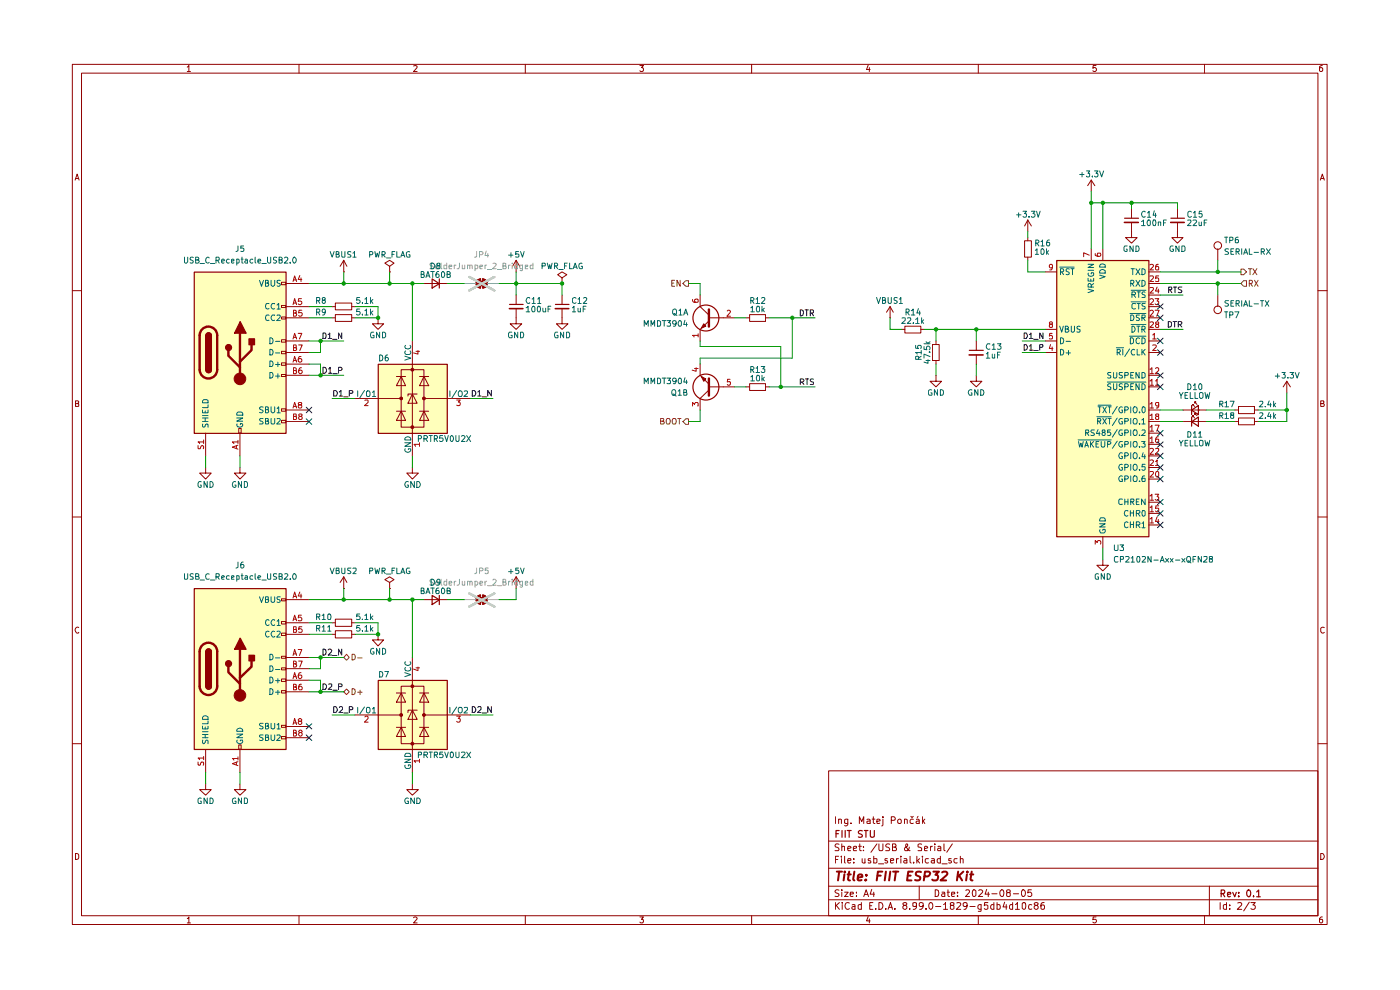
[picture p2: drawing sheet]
<svg xmlns="http://www.w3.org/2000/svg" width="297mm" height="210mm" viewBox="0 0 297 210" stroke-linecap="round" stroke-linejoin="round" font-family="sans-serif">
<g fill="none" stroke="#910000" stroke-width=".21">
<path d="M15.3 13.7h266.2v182.4h-266.2zM17.3 15.5h262.3v178.7h-262.3zM39.7 14.2l.4-.3v1.3M39.7 15.2h.7M63.4 13.7v1.8M87.7 14l.5-.1 .3 .3-.8 1h.8M111.4 13.7v1.8M135.7 13.9h.8l-.4 .4 .4 .3-.1 .5-.5 .1-.2-.2M159.4 13.7v1.8M184.2 13.8l-.4 1h.8M184.4 14.3v.9M207.5 13.7v1.8"/>
<path d="M232.5 13.9h-.6l-.1 .6 .5-.2 .3 .3v.3l-.3 .3-.5-.2M255.5 13.7v1.8M280.5 13.9l-.6 .3v.8l.3 .2 .3-.1v-.7l-.3-.1-.3 .3M15.9 38.2l.5-1.3 .4 1.3M16 37.9h.6M280.1 38.2l.4-1.3 .4 1.3M280.3 37.9h.6M15.3 61.7h2M279.6 61.7h1.9M16 85.6h.4l.3-.2-.2-.4h-.5v1.2h.6l.1-.5-.3-.1M280.2 85.6l.6-.1v-.5h-.6v1.2l.7-.1v-.3l-.3-.2M15.3 109.7h2"/>
<path d="M279.6 109.7h1.9M16.7 133.1a.58 .58 0 0 0-.8 .6 .58 .58 0 0 0 .8 .5v-.1M280.9 133.1a.46 .46 0 0 0-.7 .2v.7l.2 .2 .3 .1 .2-.2M15.3 157.8h2M279.6 157.8h1.9M175.8 163.5h103.8v30.7h-103.8zM175.8 178.4h103.8M177.2 173.2v1.5M177.9 173.9l.2-.1h.4v.9M177.9 173.8v.9M178 179.1l-.6-.1-.2 .2v.4l.5 .2 .3 .4-.2 .2h-.7M178.6 179.7l.2-.2 .4 .1v.8"/>
<path d="M178.6 179v1.4M179.9 173.8v1.1a.45 .45 0 0 1-.7 .2M179.9 173.8h-.5l-.2 .1v.7h.7M180.5 174.6v.1M182.1 179.5h.6M182.3 174.7v-1.5l.5 1.1 .4-1.1v1.5M182.4 179v1.3l.1 .1h.2M183.2 179.6v.1M183.9 173.8h.4l.3 .1v.8M184.6 174.1l-.7 .2v.3l.2 .1 .5-.1M185 173.8h.6M185.3 173.2v1.3l.3 .2"/>
<path d="M186 174.3l.7-.2-.1-.3h-.6v.8h.6M186 179l-1.2 1.8M186.5 179v1.2l.1 .2h.5l.2-.2v-1.2M187.3 173.8v1.2l-.3 .2M187.3 173.2v.2M188.7 179.1h-.6l-.2 .2 .1 .3a.54 .54 0 0 1 .6 .2 .54 .54 0 0 1 0 .6h-.7M189.1 174l.7-.1a.45 .45 0 0 0-.1-.7h-.6v1.5M189.3 179.7h.7v-.6l-.7-.1v1.4h.7l.2-.4-.4-.3M190.4 174a.45 .45 0 0 1 .7-.2l.1 .6a.41 .41 0 0 1-.4 .3 .41 .41 0 0 1-.4-.3zM191.9 173.9l.1-.1 .5 .1v.8M191.9 173.8v.9M192.9 179.7l-.3 .7h-.6v-.5l.6-.5v-.3l-.3-.1a1.02 1.02 0 0 0 .8 1.4"/>
<path d="M193.2 173.2l.3 .2 .2-.2M193.7 173.8h-.4l-.2 .2v.6h.6M194.4 173.8h.4l.2 .1v.8M194.8 173.2l-.2 .2M195 174.1l-.7 .2 .2 .4 .5-.1M195.5 179.1l-.5-.1-.2 .2v.4l.7 .3-.1 .5h-.6M195.7 173.2v1.5M195.9 174.2l.3 .5M196.2 173.8l-.5 .5M197.4 179.5v.9M197.8 179.5l-.4 .3M198.3 179v.2"/>
<path d="M198.3 179.5v.9M199 179.6l.4-.1 .2 .2v.7h-.6l-.1-.3 .7-.2M200.3 179v1.3l.2 .1M202 179l-1.1 1.8M16 181a.52 .52 0 0 1 .7 .4v.6a.52 .52 0 0 1-.7 .3zM39.7 194.8l.4-.3v1.3M39.7 195.8h.7M63.4 194.2v1.9M87.7 194.7l.5-.2 .3 .3-.8 1h.8M111.4 194.2v1.9M135.7 194.5h.8l-.4 .5h.3v.7l-.5 .1-.2-.2M159.4 194.2v1.9"/>
<path d="M175.8 190.9h103.8M175.8 188h103.8M175.8 184.2h103.8M177.2 191.5v1.4M177.2 182.3h.5M177.4 192l.7 .9M177.9 181.6h-.7v1.5M178 188.8l-.6-.1-.3 .3 .3 .4 .5 .2 .1 .3-.3 .3-.6-.1M178.1 191.5l-.9 .7M178.5 181.6v.2M178.5 182.1v1M178.6 188.7v.2"/>
<path d="M178.6 189.3v.9M178.7 191.5h.1M178.7 191.9v1M179.2 189.3h.7l-.7 .9h.7M179.2 181.6v1.4l.1 .1M179.9 182.6l.6-.1-.1-.4h-.5v.2v.6l.1 .2 .4-.1M179.9 180l.6-.1-.1-.3-.4-.1-.1 .2v.7h.5M180.2 191.5a.67 .67 0 0 0-.9 .6 .67 .67 0 0 0 .8 .7l.1-.1M180.4 189.7l.6-.1v-.3h-.6v.1v.6l.2 .2 .4-.1M180.8 192h.6v.9M181 180l.7-.1v-.3l-.4-.1-.3 .2 .1 .7h.6M181.1 182.9v.2"/>
<path d="M181.1 182.1v.2M181.4 192.2l-.6 .2-.1 .2 .3 .3 .4-.1M181.7 190v.2M181.7 189.3v.1M182.7 192l-.4-.1-.2 .1v.7l.2 .2 .4-.1M182.7 191.5v1.4M182.9 182.1v.8l.3 .2 .3-.2M183.2 180.4h.1M183.2 190.2l.5-1.5 .6 1.5M183.4 189.8h.7M183.5 182.1v1M184.2 194.4l-.4 .9h.8"/>
<path d="M184.4 194.9v.9M184.5 192.1h.4M184.7 182.1h-.4l-.1 .3 .1 .2h.3l.2 .3-.2 .2-.4-.1M184.9 188.7l-.3 1h.9M185.2 191.5h-.7v1.4h.7M185.4 182.1l.6 .1v.7l-.2 .2-.4-.1M185.4 181.6v1.5M185.4 189.3v.9M185.8 192.7v.2M186.4 183.2h1.1M186.5 191.5a.73 .73 0 0 1 .8 .7 .73 .73 0 0 1-.8 .7zM187.9 192.7v.2"/>
<path d="M188.2 182.1h-.4l-.1 .3 .1 .2h.4l.1 .3-.1 .2-.5-.1M188.4 192.9l.5-1.4 .4 1.4M188.6 192.5h.7M188.9 182.6l.7-.1-.1-.4h-.5l-.1 .2v.6l.2 .2 .4-.1M189.8 192.7v.2M190.2 182.1v1M190.6 182.1h-.2l-.2 .3M191.1 181.6v.2M191.1 182.1v1M191.8 182.1h.5l.1 1M191.9 192l-.4-.2a.43 .43 0 0 1 .5-.4 .43 .43 0 0 1 .4 .4l-.9 .5v.3l.4 .3h.2l.3-.3v-.3l-.3-.3M192.4 182.5l-.6 .1-.1 .1 .2 .4 .5-.1"/>
<path d="M193 192.7v.2M193.1 181.6v1.3l.2 .2M193.8 182.9v.2M194.4 192v.2l-.2 .1-.5-.1v-.7h.7v1.1l-.4 .3h-.3M194.5 181.6v1.5M194.7 182.6l.4 .5M195 188v2.9M195.1 182.1l-.6 .5M195.7 181.6v.2M195.7 182.1v1M195.9 192l-.4 .3-.4-.1-.1-.2 .1-.5h.7a.92 .92 0 0 1-.7 1.4M196.1 180l.7-.1-.1-.3-.4-.1-.2 .2 .1 .7h.5"/>
<path d="M196.4 192.7v.2M197 182.1h-.6l-.1 .3v.4l.2 .3 .5-.1M197.2 191.5h.2a.73 .73 0 0 1 .6 .7 .73 .73 0 0 1-.6 .7 1.01 1.01 0 0 1-.2-1.4zM197.6 182.1h.5l.1 1M198.2 182.5l-.6 .1-.1 .1 .2 .4 .5-.1M198.4 188.7l.7 .2v1.1l-.4 .2h-.3zM198.5 192.3h1.1M199.5 182.1h-.5l-.2 .3v.4l.3 .3 .4-.1M199.5 181.6v1.5M199.8 189.3h.5l.1 .9M199.8 183.2h1.1M200.2 191.9l.4-.4v1.4"/>
<path d="M200.2 192.9h.8M200.4 189.6h-.5l-.2 .2 .2 .4 .5-.1M200.9 189.3h.5M201.1 188.7v1.3l.3 .2M201.8 182.1h-.5v.5h.5l.1 .3-.3 .2-.3-.1M201.9 189.7l.6-.1v-.3h-.5l-.1 .1v.6l.1 .2 .5-.1M201.9 192l-.3-.1v-.4h.8l-.1 .5-.7 .2v.5l.3 .2 .5-.2v-.5l-.3-.2M203 191.5h.7l.1 .4-.9 1h.9M203.1 182.1h-.6l-.1 .7a.45 .45 0 0 0 .7 .2M203.1 190v.2M203.1 189.3v.1M203.7 182.2l.5-.1 .1 1"/>
<path d="M203.7 181.6v1.5M204.9 188.9l.2-.2h.3l.3 .5-.9 1h.9M205.2 192l-.3 .3h-.3l-.3-.3 .1-.5h.5a.84 .84 0 0 1 .2 .8 .84 .84 0 0 1-.6 .6M205.8 192.3h1.1M206.4 188.9l.3-.2 .3 .3v.9l-.3 .3a.82 .82 0 0 1-.3-1.3zM207.5 194.2v1.9M207.6 188.9l.2-.2h.3l.4 .5-1 1h1M208.1 191.9v1.3l-.6 .1M208.1 192h-.5l-.1 .6a.45 .45 0 0 0 .6 .2M209.3 188.7l-.3 1h.9M209.6 191.5h-.7l-.1 .6 .2-.1h.5l.1 .7-.3 .2h-.3l-.2-.2M209.7 189.3v.9"/>
<path d="M210.4 189.6h1.1M210.8 192l-.4-.1-.2 .3v.4l.2 .3 .4-.1M210.8 191.5v1.4M211.5 192l.4-.1 .3 .3-.1 .6h-.6M211.5 191.5v1.4M212.2 189l.3-.3a.8 .8 0 0 1 .5 .8 .8 .8 0 0 1-.5 .7 .77 .77 0 0 1-.3-1.2zM213.1 191.4l-.3 1h.8M213.5 191.9v1M213.8 189.3h-.2v-.4l.2-.2 .4 .1 .1 .5-.7 .2v.5l.2 .2 .5-.2v-.5l-.2-.2M214.8 192l-.4-.1-.3 .3v.4l.3 .3 .4-.1M214.8 191.5v1.4M215 189.6h1.1"/>
<path d="M215.4 191.9l.4-.4v1.4M215.4 192.9h.9M216.9 188.8l.1-.1a.75 .75 0 0 1 .6 .8 .75 .75 0 0 1-.6 .7 1.01 1.01 0 0 1-.1-1.4zM216.9 191.5h.5a.93 .93 0 0 1-.2 1.4l-.3-.3zM218.8 188.7h-.7l-.1 .7 .6-.1 .3 .3v.3l-.3 .3-.6-.2M218.9 192l-.4-.1-.3 .3 .1 .6h.6M219.7 192l-.3-.2a.43 .43 0 0 1 .4-.4 .43 .43 0 0 1 .4 .4l-.8 .5v.3l.3 .3h.3l.2-.3v-.3l-.2-.3M221.5 191.5h-.5l-.2 .3v.9l.3 .2 .4-.1v-.8h-.4l-.3 .2M232.5 194.5h-.6l-.1 .6 .6-.1 .2 .5-.3 .3-.5-.2M255.5 194.2v1.9M256.6 188v6.2M258.8 191.5v1.4"/>
<path d="M260.2 192l-.4-.1-.3 .1v.7l.3 .2 .4-.1M260.2 191.5v1.4M260.9 192.7v.2M260.9 192v.1M262.6 191.5h.6l.2 .4-.9 1h.9M265 191.4l-1.2 1.8M265.4 191.5h.9l-.5 .5h.2l.3 .2v.4l-.3 .3-.6-.2M280.2 181a.65 .65 0 0 1 .7 .7 .65 .65 0 0 1-.7 .6zM280.5 194.5h-.2l-.4 .3 .1 .9a.43 .43 0 0 0 .6-.1 .43 .43 0 0 0-.1-.6h-.5l-.1 .3"/>
</g>
<g fill="none" stroke="#910000" stroke-width=".25">
<path d="M177.4 176.8h.5M178 176.2h-.6v1.4M178.6 176.2v1.4M179.3 176.2v1.4M179.7 176.2h.9M180.1 176.2v1.4M182.9 176.3l-.5-.1-.3 .2 .2 .4 .6 .4v.3h-.8M183.4 176.2h.7M183.7 176.2v1.4M184.6 176.2v1.2l.3 .2 .5-.1 .1-.1v-1.2M259.1 189.5h.6v-.6l-.6-.1v1.4M259.4 189.5l.4 .7"/>
<path d="M260.4 189.7l.7-.1-.1-.3h-.5l-.1 .2 .1 .6h.5M261.5 189.3l.4 .9 .4-.9M262.8 190.1v.1M262.8 189.3v.2M264.6 188.9l.2-.1a.76 .76 0 0 1 .5 .7 .76 .76 0 0 1-.5 .7 1.01 1.01 0 0 1-.2-1.3zM265.9 190.1v.1M266.6 189.2l.4-.4v1.4M266.6 190.2h.8"/>
</g>
<g fill="none" stroke="#910000" stroke-width=".42">
<path d="M177.5 184.9h1.1M178 184.9l-.2 1.9M179.1 185.5l-.1 1.3M179.2 184.9v.2M179.8 185.5h.7M180.1 184.9l-.2 1.6 .4 .3M181.2 184.9l-.2 1.6 .2 .3M182 186.2l.9-.2v-.4a.6 .6 0 0 0-.9 .1v1h.8M183.7 186.6l.1 .1h-.3l.2-.1-.1 .2M183.8 185.6v.1M186.2 185.7h.6M187.2 184.9h-1l-.2 1.9"/>
<path d="M187.9 184.9l-.2 1.9M188.9 184.9l-.3 1.9M189.5 184.9h1.1M190.1 184.9l-.3 1.9M192.6 185.7h.6M193.6 184.9h-.9l-.3 1.9h1M195.4 185l-.7-.1-.4 .3 .1 .5 .8 .4-.1 .5-.3 .2-.7-.1M196.2 185.9h.6l.3-.2 .2-.5v-.1l-.3-.2h-.8l-.2 1.9M198 184.9h1.2l-.8 .7a.46 .46 0 0 1 .6 .4l-.1 .6-.3 .2h-.6l-.2-.2M199.9 185.1l.7-.2 .3 .2 .1 .3-1.5 1.4h1.2M203.3 184.9l-.3 1.9M203.4 185.7l.7 1.1"/>
<path d="M204.4 184.9l-1.2 1.1M205.1 185.5l-.1 1.3M205.2 184.9v.2M205.8 185.5h.7M206.1 184.9l-.2 1.6 .4 .3"/>
</g>
<path d="M99.5 58.7l5.4 2.9M104.9 58.7l-5.4 2.9M99.5 125.9l5.4 2.8M104.9 125.9l-5.4 2.8" fill="none" stroke="#c2c2c2" stroke-width=".42"/>
<g fill="#ffb">
<path d="M224.1 55.2h19.6v58.6h-19.6z"/>
<path d="M80.2 77.2h14.6v14.7h-14.6z"/>
<path d="M41.2 57.7h19.4v34.2h-19.4z"/>
</g>
<path d="M99.5 58.7l5.4 2.9M104.9 58.7l-5.4 2.9" fill="none" stroke="#c2c2c2" stroke-width=".42"/>
<g fill="#ffb">
<path d="M80.2 144.3h14.6v14.6h-14.6z"/>
<path d="M41.2 124.8h19.4v34.1h-19.4z"/>
</g>
<path d="M99.5 125.9l5.4 2.8M104.9 125.9l-5.4 2.8" fill="none" stroke="#c2c2c2" stroke-width=".42"/>
<g fill="none" stroke="#910000" stroke-width=".21">
<path d="M221.8 57.7h2.3M231.5 52.8v2.4M234 52.8v2.4M243.7 57.7h2.4M221.8 69.9h2.3M221.8 72.3h2.3M221.8 74.8h2.3M243.7 69.9h2.4M243.7 72.3h2.4M243.7 74.8h2.4M243.7 60.1h2.4M243.7 62.6h2.4"/>
<path d="M243.7 65h2.4M243.7 67.4h2.4M243.7 79.6h2.4M43.6 99.2v1.2h1.2l-1.2 1.2-1.2-1.2h1.2M50.9 99.2v1.2h1.3l-1.3 1.2-1.2-1.2h1.2M87.5 99.2v1.2h1.3l-1.3 1.2-1.2-1.2h1.2M243.7 89.4h2.4M243.7 87h2.4M243.7 82.1h2.4M243.7 91.9h2.4M243.7 94.3h2.4M243.7 96.7h2.4"/>
<path d="M243.7 99.2h2.4M251 89.4h4.9M251 87h4.9M253 88.4v-.2h.2h-.2l.4 .5M253 86v-.2h.2h-.2l.4 .4M253.4 87.9v-.2h.3h-.3l.5 .5M253.4 85.5v-.2h.3h-.3l.5 .5M262 89.4h.7M262 87h.7M262.7 86.2h3.4v1.5h-3.4zM262.7 88.7h3.4v1.4h-3.4zM266.1 89.4h.8"/>
<path d="M266.1 87h.8M273 80.9l-.8 1.2M273 80.9l.7 1.2M273 80.9v2.4M234 118.7v1.2h1.1l-1.1 1.2-1.3-1.2h1.3M234 113.8v2.5M243.7 101.6h2.4M243.7 106.5h2.4M243.7 108.9h2.4M243.7 111.4h2.4M70.5 134.6h.6M70.5 132.1h.6"/>
<path d="M71.1 133.8h3.5v1.5h-3.5zM71.1 131.3h3.5v1.6h-3.5zM72.9 124.8h.1M72.9 122.4l-.7 1.1M72.9 122.4l.7 1.1M72.9 122.4v2.4M74.6 134.6h.7M74.6 132.1h.7M80.2 134.6v1.1h1.2l-1.2 1.3-1.2-1.3h1.2M82.7 123.5l.9-.5-.9-.6-1.1 .6 1.1 .5v1.3M82.7 124.8h.1"/>
</g>
<path d="M224.2 55.3h19.5v58.6h-19.5zM252.8 89.5l1.4-1v1.9zM252.8 87l1.4-1v1.9zM252.8 86v1.9M252.8 88.5v1.9" fill="none" stroke="#910000" stroke-width=".25"/>
<g fill="none" stroke="#006665" stroke-width=".21">
<path d="M224.8 56.7h3.1M225 57.7l.6-.1v-.5l-.6-.1v1.3M225.2 57.7l.5 .6M226.8 57.1l-.5-.1-.1 .2v.3l.6 .4-.2 .4-.4-.1M227.2 57h.7M227.5 57v1.3M230.8 59v.6h1.2v-.6M230.8 56.1h1.2l-1.2 .6h1.2M230.8 57.3h1.2M230.9 57.9l-.1 .1a.66 .66 0 0 0 .5 .6 .66 .66 0 0 0 .7-.2l-.1-.6h-.4v.3M231.4 59.2v.4M233.3 58.4l1.2 .3-1.2 .4"/>
<path d="M233.4 57.4a.72 .72 0 0 1 1.1 0v.5h-1.2zM233.4 56.1h.9l.2 .1v.5h-1.2zM240 57h.6M240.3 57v1.3M241 57l.8 1.3M241 59.5l.8 1.2M241.8 57l-.8 1.3M241.8 59.5l-.8 1.2M242.3 57h.2l.4 .3v.6l-.4 .4h-.2zM242.3 59.5h.2l.4 .3v.6l-.4 .3h-.2zM224.8 69.2l.4 1.3 .4-1.3M225 71.6a.64 .64 0 0 1 .7 .7 .64 .64 0 0 1-.7 .6z"/>
<path d="M225 74.1a.66 .66 0 0 1 .6 .4 .66 .66 0 0 1-.2 .8h-.4zM226 69.8h.5l.2-.4-.3-.2h-.4v1.3h.5l.3-.5-.4-.2M226.2 72.4h.9M226.2 74.9h.9M226.7 74.4v.9M227.3 69.2v1.1l.1 .2h.3l.2-.3v-1M229.1 69.3l-.4-.1-.2 .2v.4l.6 .2v.3l-.1 .2-.5-.1M230.8 61.3l1.2 .4-1.2 .4M231.5 60.9v-.5l-.3-.3-.3 .1-.1 .7h1.2M232 60.1l-.5 .5M235.6 79h-.5l-.1 .2 .2 .4 .4 .2v.3h-.6M236.2 79v1.1l.2 .1 .4-.1 .1-.2v-.9"/>
<path d="M236.8 73.8h1.6M237 74.8h.4l.3-.3-.1-.3-.6-.1v1.2M237.3 74.8l.4 .5M238.1 79h-.6l-.1 .2 .1 .3 .6 .3v.3h-.7M238.2 74.1v1.2M238.6 79.6h.6l.2-.4-.2-.2h-.6v1.2M239.6 71.3h3.5M239.6 74l-1 1.6M239.7 66.5h3.4M239.8 71.6h.3l.4 .4v.6l-.4 .3h-.3zM239.9 60.1l.6-.1v-.5h-.6v1.2M239.9 66.8h.4a.66 .66 0 0 1 .2 .8 .66 .66 0 0 1-.6 .4z"/>
<path d="M239.9 79.6h.4M240 61.6h3.1M240 64h3.1M240 68.9h3.1M240.1 62.5h.6l.2-.2-.1-.3-.7-.1v1.2M240.1 69.2a.64 .64 0 0 1 .7 .6 .64 .64 0 0 1-.7 .7zM240.1 60.1l.5 .6M240.5 79h-.6v1.2h.6M240.5 62.5l.4 .6M240.7 74.2a.61 .61 0 0 0-.7 .3 .61 .61 0 0 0 .2 .8l.5-.1M240.9 64.5l-.6-.1-.2 .2v.7a.52 .52 0 0 0 .8 .2M241.2 69.2h.6"/>
<path d="M241.2 74.1v1.2h.6M241.2 61.9h.7M241.2 64.4h.7M241.5 69.2v1.3M241.6 61.9v1.2M241.6 64.4v1.2M241.7 79v1.2l-.7-1.2v1.2M241.7 66.8h-.5l-.1 .4a.57 .57 0 0 1 .6 .7h-.6M241.7 71.8l-.2-.2a.65 .65 0 0 0-.5 .7 .65 .65 0 0 0 .5 .6l.2-.2M242.3 67.4l.6-.1v-.4l-.6-.1v1.2M242.3 69.9l.6-.1v-.4l-.6-.2v1.3M242.3 71.6h.2l.4 .4v.6l-.4 .3h-.2z"/>
<path d="M242.3 79h.4l.2 .3v.6l-.4 .3h-.2zM242.3 74.1v1.2M242.4 74.6l.5 .7M242.5 67.4l.4 .6M242.5 69.9l.4 .6M242.9 62l-.4-.1-.2 .3v.2l.6 .3v.3l-.6 .1M242.9 64.4h-.6a.47 .47 0 0 0 .1 .5 .47 .47 0 0 0 .4 .1l.1 .5h-.6M242.9 74.1l-.6 .7M228.7 93.3h7M228.8 93.7l.2 1.1 .3-.8 .3 .8 .2-1.1M230.1 94.8l.4-1.1 .4 1.1M230.2 94.5h.6"/>
<path d="M230.3 91.8h.6v-.6h-.6v1.2M230.6 91.8l.4 .6M231.3 93.7v1.1M231.5 94.2l.5 .6M232 93.7l-.7 .6M232.2 91.2h-.6l-.2 .3 .3 .3h.2l.3 .3-.1 .2h-.7M232.5 94.2h.4M232.7 88.4h3M232.9 89.3h.5v-.5h-.5v1.1M232.9 91.1l-.3 .9h.8M232.9 86.3h.7M232.9 86h2.8"/>
<path d="M233.1 93.7h-.6v1.1h.6M233.1 89.3l.4 .6M233.2 91.6v.8M233.3 86.3v1.3M233.6 93.7v.9l.3 .2h.4l.1-.2v-.9M234 86.3l.7 1.3M234 88.8l.7 1.1M234 91.7l-.2-.2 .1-.3h.5l.1 .3-.3 .2a.36 .36 0 0 0-.4 .4 .36 .36 0 0 0 .5 .3 .36 .36 0 0 0 .1-.6l-.2-.1M234.7 86.3l-.7 1.3M234.7 88.8l-.7 1.1M234.9 81h8.2M235 94.3l.6-.1v-.4l-.1-.1h-.5v1.1"/>
<path d="M235.1 86.3h.6M235.1 88.8h.6M235.4 86.3v1.3M235.4 88.8v1.1M235.6 91.2h-.6v.6l.4-.2 .2 .3v.4h-.6M235.6 81.5l-.4-.1-.2 .2 .1 .4 .5 .1v.5h-.6M236.2 81.4v1.2l.2 .1 .4-.1 .1-.2v-1M237 86.2l-1 1.6M237 88.7l-1 1.6M237 91.1l-1 1.6M237 93.6l-1 1.5M238.1 81.5l-.4-.1-.3 .2 .1 .4 .6 .1v.5h-.7"/>
<path d="M238.1 86.4l-.2-.1a.64 .64 0 0 0-.6 .6 .64 .64 0 0 0 .6 .7l.2-.1v-.5h-.2M238.1 88.8a.61 .61 0 0 0-.8 .3 .61 .61 0 0 0 .3 .8h.5v-.5h-.2M238.1 91.2h-.5a.61 .61 0 0 0-.2 .8 .61 .61 0 0 0 .7 .3v-.4h-.2M238.1 93.7h-.5a.61 .61 0 0 0-.2 .7 .61 .61 0 0 0 .7 .4v-.5h-.2M238.1 96.1l-.2-.1a.6 .6 0 0 0-.6 .7 .6 .6 0 0 0 .8 .5v-.4h-.2M238.1 98.6l-.2-.1a.64 .64 0 0 0-.6 .6 .64 .64 0 0 0 .6 .7l.2-.1v-.5h-.2M238.6 82.1l.7-.1 .1-.4-.3-.2h-.5v1.3M238.6 87h.5l.3-.3-.1-.3-.7-.1v1.3M238.6 89.3h.6l.2-.1-.1-.4h-.7v1.1M238.6 91.8h.6l.2-.2-.1-.3-.7-.1v1.2M238.6 94.3l.7-.1 .1-.4-.2-.1h-.6v1.1M238.6 96.7l.7-.1 .1-.3-.3-.3h-.5v1.3"/>
<path d="M238.6 99.2h.5l.3-.5-.3-.2h-.5v1.3M239.9 82h.4M239.9 86.3v1.3M239.9 88.8v1.1M239.9 91.2v1.2M239.9 93.7v1.1M239.9 96v1.3M239.9 98.5v1.3M240.5 81.4h-.6v1.3h.6M240.6 91.2h.5l.1 .8a.46 .46 0 0 1-.6 .4 .86 .86 0 0 1 0-1.2zM240.6 86.3a.46 .46 0 0 1 .6 .4l-.1 .8-.5 .1a.86 .86 0 0 1 0-1.3zM240.6 88.8a.46 .46 0 0 1 .6 .4l-.1 .7h-.5a.86 .86 0 0 1 0-1.1z"/>
<path d="M240.6 96a.46 .46 0 0 1 .6 .5v.4a.46 .46 0 0 1-.6 .4 .86 .86 0 0 1 0-1.3zM240.6 98.5a.46 .46 0 0 1 .6 .4v.4a.46 .46 0 0 1-.6 .5 .86 .86 0 0 1 0-1.3zM241.7 81.4v1.3l-.7-1.3v1.3M241.7 87.4v.2M241.7 89.9h.1M241.7 92.3v.1M241.7 94.8h.1M241.7 97.1v.2M241.7 99.6v.2M242.2 93.7h.7l-.4 .4 .4 .1v.6h-.7M242.3 81.4h.2l.4 .3v.6l-.4 .4h-.2zM242.3 89.1l.3-.3v1.1"/>
<path d="M242.3 91.3l.5-.1 .1 .5-.7 .7h.7M242.3 89.9h.6M242.3 86.4l.4-.1 .2 .2v.8l-.2 .3-.4-.2zM242.5 96l-.2 .9h.7M242.8 96.5v.8M242.9 98.5h-.6v.6l.5-.1 .1 .6-.2 .2-.4-.2M233.3 111.1h1.2l-1.2 .7h1.2M233.4 112.4l-.1 .2 .2 .5h.7l.3-.3-.1-.5h-.4v.2M233.4 109.9l.8-.1 .3 .3v.4h-1.2zM238.1 101a.61 .61 0 0 0-.8 .3 .61 .61 0 0 0 .3 .8h.5v-.5h-.2M238.1 105.9h-.6l-.2 .2v.7a.52 .52 0 0 0 .8 .2M238.6 101.6h.5l.3-.2-.1-.4-.7-.1v1.2"/>
<path d="M238.6 105.9v1.1M238.6 106.4h.7M239.3 108.4l-.5-.1a.67 .67 0 0 0-.3 .7 .67 .67 0 0 0 .5 .5l.3-.1M239.3 110.8l-.3-.1a.65 .65 0 0 0-.5 .6 .65 .65 0 0 0 .5 .6l.3-.1M239.3 105.9v1.1M239.8 108.3v1.2M239.8 110.7v1.2M239.8 108.8h.7M239.8 111.3h.7M239.9 106.4h.6v-.5h-.6v1.1M239.9 100.9v1.2M240.1 106.4l.5 .6"/>
<path d="M240.5 108.3v1.2M240.5 110.7v1.2M240.6 100.9a.46 .46 0 0 1 .6 .5l-.1 .7h-.5a.86 .86 0 0 1 0-1.2zM241.1 108.9l.6-.1 .1-.3-.1-.2h-.6v1.2M241.1 111.4l.6-.1 .1-.4-.2-.2h-.5v1.2M241.1 106.4h.4M241.4 108.9l.4 .6M241.4 111.4l.4 .5M241.7 105.9h-.6v1.1h.6M241.7 102v.1M242.3 111l.3-.3v1.2M242.3 111.9h.6"/>
<path d="M242.3 108.4l.5-.1 .1 .2v.7l-.2 .3-.4-.1zM242.8 100.9l-.4 .1-.1 1v.1l.6-.1-.1-.5h-.5v.1M242.9 105.9v1.1l-.7-1.1v1.1"/>
<circle cx="240.8" cy="94.2" r=".58"/>
</g>
<g fill="none" stroke="#b90000" stroke-width=".21">
<path d="M223.3 56.6a.35 .35 0 0 1-.4 .2 .35 .35 0 0 1-.3-.2v-.3a.35 .35 0 0 1 .3-.2 .35 .35 0 0 1 .4 .2l-.2 .9-.4 .1M231.1 54.1l-1.2-.5v.9M232.3 53.8l.1 .4 .9 .2a.42 .42 0 0 0 .1-.7l-.5 .1a.36 .36 0 0 0 .1 .6M243.9 56.2l.6-.1 .2 .2-.8 1h.8M243.9 58.6l.6-.1 .2 .3-.8 .9h.8M245.7 56.1l-.4 .1a.94 .94 0 0 0 0 1.1l.5-.1v-.5l-.4-.2-.3 .2M245.8 58.5h-.6l-.1 .6 .2-.2h.3l.2 .2v.5h-.7M222.9 68.8h-.2l-.1-.3a.35 .35 0 0 1 .3-.2 .35 .35 0 0 1 .4 .2l-.1 .3-.5 .1v.5h.5l.1-.1v-.3l-.3-.2M222.9 73.1l-.3 .8h.8M223.2 70.7h-.5l-.1 .6 .2-.2 .4 .1v.7l-.6-.1M223.2 73.6v.8M243.9 61.1l.6-.1 .2 .1-.1 .4-.7 .7h.8"/>
<path d="M243.9 63.5l.6-.1 .2 .2-.1 .3-.7 .7h.8M243.9 66l.6-.2 .2 .3-.8 1h.8M243.9 68.3h.6l.2 .2-.8 .9h.8M243.9 78.3l.5-.3v1.3M243.9 79.3h.8M244.5 71.1l.4-.4v1.2M244.5 73.3l.6-.1 .2 .1-.1 .4-.7 .7h.8M244.5 71.9h.8M245 63.4h.8l-.3 .5h.3v.6l-.2 .1-.6-.1M245 65.8h.9l-.5 1.3M245.1 78.2l.2-.2h.3l.2 .2v.4l-.8 .7h.8M245.4 68.8l-.3-.3 .1-.2h.6v.4l-.4 .1-.3 .2 .2 .4h.5v-.5l-.2-.1"/>
<path d="M245.5 60.9l-.4 .8h.8M245.7 61.3v.9M243.9 80.8l.5-.3v1.2M243.9 85.7l.5-.3v1.1M243.9 88.2l.5-.4v1.2M243.9 90.6l.5-.4v1.3M243.9 93l.5-.4v1.3M243.9 95.2l.6-.1 .2 .3-.8 1h.8M243.9 97.6h.6l.2 .2-.8 .9h.8M243.9 81.7h.8M243.9 86.5h.8M243.9 89h.8"/>
<path d="M243.9 91.5h.8M243.9 93.9h.8M245 90.2h.9l-.5 1.3M245.1 80.8h.2l.2-.3v1.2M245.1 95.2h.7v.4l-.8 .8h.8M245.1 97.9l.4-.3v1.1M245.1 81.7h.7M245.1 98.7h.7M245.4 88.3l-.3-.3 .2-.2h.4l.1 .4-.2 .1h-.3l-.2 .3 .3 .4 .4-.1v-.5l-.2-.1M245.7 92.6l-.4 .2-.2 .9 .3 .2 .4-.2-.1-.5h-.4l-.2 .2M245.8 85.9l-.2 .2h-.2l-.3-.2 .1-.5h.6v.9l-.2 .2h-.3M232.3 115.4v-.7l.5 .4 .1-.4h.5v.7"/>
<path d="M243.9 100.1l.6-.1 .2 .2-.1 .3-.7 .7h.8M243.9 105.2l.5-.4v1.3M243.9 107.6l.5-.3v1.3M243.9 110.1l.5-.4v1.2M243.9 106.1h.8M243.9 108.6h.8M243.9 110.9h.8M245 104.8h.8l-.3 .5 .3 .1v.5l-.2 .2-.6-.2M245.3 100h.3l.2 .2v.7l-.3 .3a.84 .84 0 0 1-.2-1.2zM245.5 109.7l-.4 .9h.8M245.7 110.2v.7M245.8 107.3h-.6l-.1 .6 .6-.1 .1 .6-.2 .2h-.3l-.2-.2"/>
</g>
<path d="M145.5 59.5h.6v1.2h-.6l-.6-.6z" fill="#fff"/>
<path d="M143.1 59.5h-.6v1.2h.6M144.3 59.5v1.2l-.7-1.2v1.2M145.5 59.5h.6v1.2h-.6l-.6-.6zM142.5 60h.4" fill="none" stroke="#765500" stroke-width=".21"/>
<path d="M150.4 65.6v3.7" fill="none" stroke="#910000" stroke-width=".51"/>
<path d="M148.5 65l1.9 1.8M150.4 67.4h3M150.4 68.1l-1.9 1.8" fill="none" stroke="#910000" stroke-width=".21"/>
<circle cx="149.8" cy="67.5" r="2.75" fill="none" stroke="#910000" stroke-width=".25"/>
<path d="M149.3 68.7l.5 .5-1 .5z" fill="#910000"/>
<path d="M148.5 62.6v2.4M148.5 69.9v2.4M149.3 68.7l.4 .5-.9 .4zM153.4 67.4h2.4M158.3 82.1h.7M159 81.4h3.4v1.4h-3.4zM162.4 82.1h.8" fill="none" stroke="#910000" stroke-width=".21"/>
<path d="M146.9 63.5l.3 .6h.8l.1-.6h-.7l-.1 .4 .3 .2M148.1 71.1h-1.2l.4 .4M148.1 70.8v.7M154.3 66l.4-.2 .3 .3-.8 1h.8" fill="none" stroke="#b90000" stroke-width=".21"/>
<path d="M169.8 81h.5l.2-.2v-.3l-.7-.1v1.2M170.1 81l.4 .6M170.9 80.4h.7M171.2 80.4v1.2M172.6 80.5l-.5-.1-.2 .2 .1 .3 .6 .2v.4l-.7 .1" fill="none" stroke="#0f0f0f" stroke-width=".21"/>
<path d="M145.5 88.8h.6v1.2h-.6l-.6-.6z" fill="#fff"/>
<path d="M140.1 89.3h.6v-.5h-.6v1.1h.6l.2-.3-.3-.3M141.6 88.8a.46 .46 0 0 1 .6 .4l-.2 .7h-.5a.86 .86 0 0 1 .1-1.1zM142.7 88.9l.2-.1h.4a.87 .87 0 0 1 0 1.1h-.5l-.2-.3zM143.8 88.8h.7M144.1 88.8v1.1M145.5 88.8h.6v1.2h-.6l-.6-.6z" fill="none" stroke="#765500" stroke-width=".21"/>
<path d="M150.4 80.3v3.6" fill="none" stroke="#910000" stroke-width=".51"/>
<path d="M148.5 79.6l1.9 1.9M150.4 82.7l-1.9 1.8M150.4 82.1h3" fill="none" stroke="#910000" stroke-width=".21"/>
<circle cx="149.8" cy="82.1" r="2.75" fill="none" stroke="#910000" stroke-width=".25"/>
<path d="M148.8 79.9l1 .5-.5 .5z" fill="#910000"/>
<g fill="none" stroke="#910000" stroke-width=".21">
<path d="M119.2 58.9l1-.6-1-.6-.9 .6 .9 .6v1.2M217.4 51.1h1.4v3.4h-1.4zM218 46.7v2.4M218 50.4v.7M218 54.5v.7M218 46.7l-.6 1.2M218 46.7l.8 1.2M80.2 67.4v1.3h1.2l-1.2 1.2-1.2-1.2h1.2M85.1 78.4h4.8v12.2h-4.8zM85.1 79.9l.9 1.9h-1.9zM109.5 62.6v1.9M109.5 65.5v1.9"/>
<path d="M119.2 60.1h.1M119.2 65.5v3.2h1.3l-1.3 1.2-1.2-1.2h1.2M119.2 62.6v1.9M148.5 77.2v2.4M148.8 79.9l.9 .5-.4 .5zM158.3 67.4h.7M159 66.7h3.4v1.5h-3.4zM162.4 67.4h.8M188.8 67.4h.1M188.8 65l-.7 1.2M188.8 65l.7 1.2M188.8 65v2.4"/>
<path d="M191.2 69.9h.8M192 69.2h3.3v1.4h-3.3zM195.3 69.9h.8M197.8 73.1h1.4v3.4h-1.4zM198.6 79.6v1.3h1.1l-1.1 1.2-1.3-1.2h1.3M198.6 72.3v.8M198.6 76.5v.7M207.1 79.6v1.3h1.2l-1.2 1.2-1.3-1.2h1.3M207.1 72.3v2M207.1 75.3v1.9M80.2 84.5h4.9M85.1 87.2l.9 2h-1.9z"/>
<path d="M148.5 84.5v2.5M153.4 82.1h2.4"/>
</g>
<path d="M147.3 78.2h.8M147.7 78v.8l-.9-.3M146.9 86.1v-.7l.4 .4 .3-.4h.3l.2 .1-.1 .6M154.9 80.5h-.5l-.1 .5h.6v.6l-.4 .1-.2-.1" fill="none" stroke="#b90000" stroke-width=".21"/>
<g fill="none" stroke="#0f0f0f" stroke-width=".21">
<path d="M169.8 65.7a.64 .64 0 0 1 .7 .7 .64 .64 0 0 1-.7 .6zM170.8 65.7h.7M171.1 65.7v1.3M171.9 66.4h.5l.2-.2v-.3l-.2-.2h-.5v1.3M172.2 66.4l.4 .6M217.3 70.6a.66 .66 0 0 1 .6 .5 .66 .66 0 0 1-.2 .7h-.4zM217.3 73.1h.4a.66 .66 0 0 1 .2 .7 .66 .66 0 0 1-.6 .5zM218.4 71l.3-.4v1.2M218.4 73.4l.3-.3v1.2M218.4 71.8h.7M218.4 74.3h.7M219.3 72h.9"/>
<path d="M219.3 74.4h.9M220.6 73.7l.6-.1v-.5h-.6v1.2M221.3 70.6v1.2l-.7-1.2v1.2"/>
</g>
<path d="M80.2 77.3h14.7v14.6h-14.7zM108.1 64.6h2.9M117.8 64.6h2.9M205.6 74.3h3" fill="none" stroke="#910000" stroke-width=".25"/>
<path d="M108.1 65.5h2.8M117.8 65.5h2.9M205.6 75.3h3" fill="none" stroke="#910000" stroke-width=".34"/>
<path d="M84.9 84.3h.4v.4h-.4z" fill="#910000"/>
<path d="M84.1 79.9h1.9M84.1 87.2h1.9M84.9 84.3h.4v.4h-.4zM87.5 83.6l1 1.9h-1.9z" fill="none" stroke="#910000" stroke-width=".21"/>
<path d="M87.3 78.2h.4v.4h-.4z" fill="#910000"/>
<path d="M87.3 78.2h.4v.4h-.4z" fill="none" stroke="#910000" stroke-width=".21"/>
<path d="M87.3 90.4h.4v.4h-.4z" fill="#910000"/>
<path d="M87.5 77.2v14.7M89 79.9h2M87.3 90.4h.4v.4h-.4zM88.5 83.6h-1.9v.4M89 87.2h2M89.9 84.5h4.9" fill="none" stroke="#910000" stroke-width=".21"/>
<path d="M89.7 84.3h.4v.4h-.4z" fill="#910000"/>
<g fill="none" stroke="#910000" stroke-width=".21">
<path d="M59.7 59.9h.9v.5h-.9zM59.7 64.8h.9v.4h-.9zM59.7 67.2h.9v.5h-.9zM59.7 72.1h.9v.5h-.9zM59.7 74.5h.9v.5h-.9zM59.7 77h.9v.5h-.9zM59.7 79.4h.9v.5h-.9zM70.5 65h.6M70.5 67.4h.6M71.1 64.3h3.5v1.4h-3.5zM71.1 66.7h3.5v1.5h-3.5zM74.6 65h.7"/>
<path d="M74.6 67.4h.7M87.5 72.3v4.9M89.9 79.9l1.1 1.9h-2zM50.7 90.9h.5v1h-.5zM59.7 86.7h.9v.5h-.9zM59.7 89.2h.9v.5h-.9zM75.3 84.5h4.9M87.5 91.9v4.8M89.7 84.3h.4v.4h-.4zM89.9 87.2l1.1 2h-2zM94.8 84.5h5"/>
</g>
<g fill="none" stroke="#006665" stroke-width=".21">
<path d="M85.9 75.5l1.2 .5-1.2 .4M86 74.4l-.1 .5 .3 .3 .8-.1 .1-.2-.1-.5M86 73.3l-.1 .2a.65 .65 0 0 0 .6 .5 .65 .65 0 0 0 .6-.5l-.1-.2M75.9 82.9v1.2M77.3 82.8l-1 1.6M77.7 83.1l.6-.2a.86 .86 0 0 1 0 1.2h-.4l-.2-.2zM79 83.2l.4-.3v1.2M79 84.1h.7M85.9 93.9h1.2l-1.2 .8h1.2M86 95.2l-.1 .2a.6 .6 0 0 0 .7 .5 .6 .6 0 0 0 .5-.7h-.5v.2M86 92.9a.66 .66 0 0 1 .7-.2 .66 .66 0 0 1 .4 .6h-1.2zM95.4 82.9v1.2"/>
<path d="M96.9 82.8l-1 1.6M97.3 83.1l.3-.2 .3 .1a.87 .87 0 0 1 0 1.1h-.5l-.2-.3zM98.5 83h.7v.4l-.8 .7h.8"/>
</g>
<path d="M88.2 74.5h.8M88.7 74.4v.7l-1-.2M77.4 84.9h.6l.1 .5-.8 .6h.8M89 94.3h-1.2l.4 .4M89 93.9v.8M96.9 84.9h.7l-.4 .4 .4 .1v.6h-.7" fill="none" stroke="#b90000" stroke-width=".21"/>
<path d="M68.5 70.6a.66 .66 0 0 1 .7 .5 .66 .66 0 0 1-.3 .7h-.4zM69.6 71l.4-.4v1.2M69.6 71.8h.8M70.5 72h1M72.5 70.6v1.2l-.7-1.2v1.2M100.2 82.8a.66 .66 0 0 1 .7 .4 .66 .66 0 0 1-.2 .8h-.5zM101.4 83.2l.3-.4v1.2M101.4 84h.6M102.3 84.2h.9M104.2 82.8v1.2l-.7-1.2v1.2" fill="none" stroke="#0f0f0f" stroke-width=".21"/>
<path d="M41.2 57.7h19.5v34.2h-19.5z" fill="none" stroke="#910000" stroke-width=".25"/>
<path d="M42.4 71.1v7.3" fill="none" stroke="#910000" stroke-width=".51"/>
<path d="M43.6 71.1h1.2v7.3h-1.2z" fill="#910000"/>
<path d="M43.7 71.2h1.2v7.3h-1.2z" fill="none" stroke="#910000" stroke-width=".25"/>
<path d="M43.8 70.8a.59 .59 0 0 1 .7-.2 .59 .59 0 0 1 .4 .6h-1.2z" fill="#910000"/>
<path d="M43.7 71.2a.59 .59 0 0 1 .6-.6 .59 .59 0 0 1 .6 .6" fill="none" stroke="#910000" stroke-width=".25"/>
<path d="M42.4 71.1a1.86 1.86 0 0 1 1.8-1.8 1.86 1.86 0 0 1 1.9 1.8M42.4 78.4a1.86 1.86 0 0 0 1.8 1.9 1.86 1.86 0 0 0 1.9-1.9" fill="none" stroke="#910000" stroke-width=".51"/>
<path d="M43.6 78.4h1.2a.59 .59 0 0 1-.6 .6 .59 .59 0 0 1-.6-.6z" fill="#910000"/>
<path d="M43.7 78.5a.59 .59 0 0 0 .6 .6 .59 .59 0 0 0 .6-.6" fill="none" stroke="#910000" stroke-width=".25"/>
<path d="M46.1 71.1v7.3" fill="none" stroke="#910000" stroke-width=".51"/>
<circle cx="48.4" cy="73.7" r=".64" fill="#910000"/>
<circle cx="48.5" cy="73.7" r=".64" fill="none" stroke="#910000" stroke-width=".25"/>
<path d="M50.9 68.2l1.3 2.5h-2.4z" fill="#910000"/>
<path d="M50.9 68.2l1.3 2.5h-2.4z" fill="none" stroke="#910000" stroke-width=".25"/>
<path d="M48.5 74.3v1.2l2.4 2.4M50.9 70.6v9.8M53.4 73.1v1.2l-2.5 2.4" fill="none" stroke="#910000" stroke-width=".51"/>
<circle cx="50.9" cy="80.4" r="1.23" fill="#910000"/>
<circle cx="50.9" cy="80.4" r="1.23" fill="none" stroke="#910000" stroke-width=".21"/>
<path d="M52.8 71.8h1.2v1.3h-1.2z" fill="#910000"/>
<path d="M52.8 71.9h1.2v1.2h-1.2z" fill="none" stroke="#910000" stroke-width=".25"/>
<g fill="none" stroke="#910000" stroke-width=".21">
<path d="M109.5 55.2l-.8 1.3M109.5 55.2l.8 1.3M109.5 55.2v2.5M60.6 60.1h5M60.6 65h5M60.6 67.4h5M60.6 72.3h5M60.6 74.8h5M60.6 77.2h5M60.6 79.6h5M43.6 91.9v4.8M50.9 91.9v4.8"/>
<path d="M60.6 87h5M60.6 89.4h5"/>
</g>
<g fill="none" stroke="#006665" stroke-width=".21">
<path d="M55.1 59.5l.4 1.2 .4-1.2M57.5 59.5v1l.3 .2h.2l.3-.2v-1M59.5 59.5h-.7v.5l.6 .1 .1 .2-.1 .3h-.6M56.3 60h.6v-.5h-.6v1.2l.6-.1 .1-.3-.3-.3M57.1 64.5l-.5-.1a.61 .61 0 0 0-.3 .8 .61 .61 0 0 0 .8 .3M57.1 66.9l-.5-.1a.61 .61 0 0 0-.3 .8 .61 .61 0 0 0 .8 .3M57.3 71.6a.64 .64 0 0 1 .6 .7 .64 .64 0 0 1-.6 .6zM57.3 74.1a.66 .66 0 0 1 .6 .4 .66 .66 0 0 1-.2 .8h-.4zM57.3 76.6a.66 .66 0 0 1 .6 .4 .66 .66 0 0 1-.2 .7h-.4zM57.3 79h.4a.66 .66 0 0 1 .2 .8 .66 .66 0 0 1-.6 .4zM58.3 64.5l-.5-.1a.61 .61 0 0 0-.3 .7 .61 .61 0 0 0 .8 .4M58.3 66.9l-.5-.1a.61 .61 0 0 0-.3 .8 .61 .61 0 0 0 .8 .3"/>
<path d="M58.4 72.4h1M58.4 74.9h1M58.4 77.3h1M58.4 79.8h1M58.8 64.7l.3-.3v1.2M58.8 66.9l.6-.1 .1 .4-.8 .8h.8M58.8 65.6h.7M58.9 76.8v.9M58.9 79.3v.9M42.9 87v.6h1.2v-.6M42.9 89.4h1.2M42.9 88.7h1.2"/>
<path d="M42.9 88.2h1.2M43 89.9v.6h.5a.47 .47 0 0 1 .1-.4 .47 .47 0 0 1 .5-.1v.6M43 84.9l.2-.1h.7l.2 .1v.5h-1.2zM43.5 87.1v.5M43.5 88.7v.7M44.1 85.9v.6h-1.2M50.2 88.7h1.3l-1.3 .6h1.3M50.3 89.9l-.1 .1a.64 .64 0 0 0 .6 .6 .64 .64 0 0 0 .7-.5l-.2-.2h-.3v.2M50.3 87.6l.3-.2h.6l.3 .3v.4h-1.3zM55.8 86.4h-.7v.4l.5 .2 .2 .3-.2 .3-.5-.1M55.8 88.8h-.7v.3l.2 .2h.3l.2 .5-.2 .1h-.5M56.3 86.9l.6-.1v-.4l-.6-.1v1.3l.6-.1 .1-.4-.3-.2"/>
<path d="M56.3 89.3h.4l.2-.1v-.4h-.6v1.1h.6l.1-.3-.1-.3h-.2M57.5 86.3v1l.3 .3h.2l.3-.3v-1M57.5 88.8v1l.2 .1h.4l.2-.1v-1M58.8 86.6l.3-.3v1.3M58.8 88.8h.4l.3 .3-.8 .8h.8M58.8 87.6h.7"/>
</g>
<g fill="none" stroke="#b90000" stroke-width=".21">
<path d="M62.2 59.7l.3-1.2 .4 1.2M62.3 59.4h.5M63.6 58.4l-.3 .9h.7M63.9 58.9v.8M62.2 64.6l.3-1.2 .4 1.2M62.2 71.9l.3-1.2 .4 1.2M62.2 76.8l.3-1.2 .4 1.2M62.3 66.4l.5-.1v-.3l-.5-.2v1.3h.4l.2-.4-.3-.3M62.3 73.8l.5-.2v-.4h-.5v1.2l.5-.1v-.5h-.2M62.3 78.6h.5v-.4l-.5-.2v1.3h.4l.2-.5-.3-.2M62.3 64.3h.5M62.3 71.6h.5"/>
<path d="M62.3 76.5h.5M63.3 70.7h.7l-.5 1.2M63.4 73.2h.7l-.5 1.2M63.9 75.6h-.4l-.1 .3v.8a.42 .42 0 0 0 .5 0 .42 .42 0 0 0 0-.6h-.4l-.2 .2M63.9 63.4h-.5l-.1 .5h.6l.1 .5-.2 .2h-.4l-.1-.1M63.9 78a.72 .72 0 0 0-.5 .5 .72 .72 0 0 0 .2 .8h.3l.2-.3-.1-.4-.4-.1-.2 .3M64 65.8h-.6v.6l.5-.1 .2 .2v.3l-.2 .3h-.4l-.1-.2M42 94.5v.6l.4 .1a.57 .57 0 0 1 .7-.6v.6M43.2 93.7h-1.2l.4 .4M43.2 93.3v.8M50.1 94.6v.6M50.5 94.4l-1.2 .4 1.2 .5"/>
<path d="M50.5 93.7h-1.2l.3 .4M50.5 93.4v.7M62.2 86.5l.3-1.1 .4 1.1M62.3 88.3h.5v-.4l-.5-.1v1.2h.4l.2-.4-.3-.3M62.3 86.2h.5M63.5 85.9l-.2-.3 .1-.2h.5l.1 .2-.1 .2a.48 .48 0 0 0-.5 .2 .48 .48 0 0 0 0 .5h.5l.1-.4-.2-.2M63.6 88.3l-.2-.3 .1-.2h.4l.2 .3-.2 .2h-.4l-.1 .3 .2 .4 .4-.1 .1-.1-.2-.5"/>
</g>
<path d="M68.5 77.9a.65 .65 0 0 1 .8 .6 .65 .65 0 0 1-.8 .7zM69.7 78.3l.3-.4v1.3M69.7 79.2h.7M70.6 79.3h1M71.8 78.6h.5l.3-.4-.3-.3h-.5v1.3M70.8 82.8a.66 .66 0 0 1 .7 .4 .66 .66 0 0 1-.2 .8h-.5zM72 83.2l.3-.4v1.2M72 84h.7M72.9 84.2h1M74.1 83.4h.6l.2-.2-.1-.3-.7-.1v1.2" fill="none" stroke="#0f0f0f" stroke-width=".21"/>
<path d="M101.7 59.6h.9v1h-.9z" fill="#910000"/>
<path d="M101.7 59.6h.9v1h-.9zM102 61.1v-1.9a.97 .97 0 0 0-1 .9 .97 .97 0 0 0 1 1" fill="none" stroke="#910000" stroke-width=".21"/>
<path d="M101.3 59.4l.7-.2v1.9a.97 .97 0 0 1-.9-.6 .97 .97 0 0 1 .2-1.1z" fill="#910000"/>
<path d="M102 59.2a.97 .97 0 0 0-1 .9 .97 .97 0 0 0 1 1" fill="none" stroke="#910000" stroke-width=".21"/>
<path d="M102.4 59.2a.97 .97 0 0 1 1 .9 .97 .97 0 0 1-1 1z" fill="#910000"/>
<g fill="none" stroke="#910000" stroke-width=".21">
<path d="M72.9 57.7h.1M72.9 55.2l-.7 1.3M72.9 55.2l.7 1.3M72.9 55.2v2.5M82.7 56.5l.9-.7-.9-.6-1.1 .6 1.1 .7v1.2M82.7 57.7h.1M102.4 59.1v2M102.4 59.2a.97 .97 0 0 1 1 .9 .97 .97 0 0 1-1 1M89.9 60.1h4.9M109.5 67.4v1.3h1.2l-1.2 1.2-1.3-1.2h1.3M80.2 151.7h4.9M85.1 145.6h4.8v12.2h-4.8z"/>
<path d="M85.1 147l.9 1.9h-1.9zM85.1 154.3l.9 1.9h-1.9zM87.5 166.3v1.2h1.3l-1.3 1.2-1.2-1.2h1.2"/>
</g>
<path d="M98.5 60.1h2.4M103.4 60.1h2.5" fill="none" stroke="#a0a0a0" stroke-width=".21"/>
<path d="M99.5 58.7l5.4 2.9M104.9 58.7l-5.4 2.9" fill="none" stroke="#c2c2c2" stroke-width=".42"/>
<path d="M91.7 59.2l1.5 1-1.5 .9zM93.2 59.2v1.9M80.2 144.3h14.7v14.7h-14.7z" fill="none" stroke="#910000" stroke-width=".25"/>
<path d="M70.8 149.9a.65 .65 0 0 1 .8 .6 .65 .65 0 0 1-.8 .7zM72 150l.2-.1h.3l.2 .1v.5l-.8 .7h.8M72.9 151.2h1M74.1 150.6l.7-.1 .1-.4-.3-.2h-.5v1.3" fill="none" stroke="#0f0f0f" stroke-width=".21"/>
<path d="M84.9 151.4h.4v.5h-.4z" fill="#910000"/>
<path d="M84.1 147h1.9M84.1 154.3h1.9M84.9 151.4h.4v.5h-.4zM87.5 150.6l1 2h-1.9z" fill="none" stroke="#910000" stroke-width=".21"/>
<path d="M87.3 145.3h.4v.5h-.4z" fill="#910000"/>
<path d="M87.3 145.3h.4v.5h-.4z" fill="none" stroke="#910000" stroke-width=".21"/>
<path d="M87.3 157.5h.4v.5h-.4z" fill="#910000"/>
<path d="M87.3 157.5h.4v.5h-.4zM87.5 144.3v14.6M88.5 150.6h-1.9v.6M89 147h2M89 154.3h2M89.9 151.7h4.9" fill="none" stroke="#910000" stroke-width=".21"/>
<path d="M89.7 151.4h.4v.5h-.4z" fill="#910000"/>
<g fill="none" stroke="#910000" stroke-width=".21">
<path d="M59.7 127h.9v.4h-.9zM59.7 131.8h.9v.6h-.9zM59.7 134.3h.9v.5h-.9zM59.7 139.2h.9v.4h-.9zM87.5 139.5v4.8M50.7 158h.5v.9h-.5zM59.7 141.7h.9v.4h-.9zM59.7 144h.9v.5h-.9zM59.7 146.5h.9v.5h-.9zM59.7 153.9h.9v.4h-.9zM59.7 156.2h.9v.5h-.9zM75.3 151.7h4.9"/>
<path d="M87.5 158.9v5M89.7 151.4h.4v.5h-.4zM89.9 147l1.1 1.9h-2zM89.9 154.3l1.1 1.9h-2zM94.8 151.7h5M43.6 166.3v1.2h1.2l-1.2 1.2-1.2-1.2h1.2M50.9 166.3v1.2h1.3l-1.3 1.2-1.2-1.2h1.2"/>
</g>
<g fill="none" stroke="#006665" stroke-width=".21">
<path d="M75.9 150v1.2M77.3 150l-1 1.5M77.7 150.2l.2-.2h.4a.86 .86 0 0 1 0 1.2l-.6-.1zM79 150.4l.4-.4v1.2M79 151.2h.7M85.9 142.7l1.2 .4-1.2 .4M86 141.6l-.1 .2a.65 .65 0 0 0 .6 .5 .65 .65 0 0 0 .6-.5l-.1-.2M86 140.4l-.1 .2a.6 .6 0 0 0 .7 .6 .6 .6 0 0 0 .5-.8h-.1M86 159.9h1l.1 .6h-1.2zM95.4 150v1.2M96.9 150l-1 1.5M97.4 150h.5a.77 .77 0 0 1-.2 1.2h-.3a.87 .87 0 0 1 0-1.2z"/>
<path d="M98.5 150.1l.6-.1 .1 .6-.8 .6h.8M85.9 161.1h1.2l-1.2 .6h1.2M86 162.3l-.1 .3 .3 .4 .8-.1 .1-.3v-.3l-.5-.1v.3"/>
</g>
<path d="M77.4 152.1l.2-.2h.3l.2 .2v.3l-.8 .8h.8M88.2 141.7h.8M88.7 141.5v.8l-1-.4M96.9 151.9h.7l-.4 .5h.4v.7l-.6 .1-.1-.2M89 161.4h-1.2l.4 .3M89 161.1v.6" fill="none" stroke="#b90000" stroke-width=".21"/>
<path d="M41.2 124.9h19.5v34.1h-19.5z" fill="none" stroke="#910000" stroke-width=".25"/>
<path d="M42.4 138.2v7.4" fill="none" stroke="#910000" stroke-width=".51"/>
<path d="M43.6 138.2h1.2v7.4h-1.2z" fill="#910000"/>
<path d="M43.7 138.2h1.2v7.4h-1.2z" fill="none" stroke="#910000" stroke-width=".25"/>
<path d="M43.8 137.8a.59 .59 0 0 1 .7-.1 .59 .59 0 0 1 .4 .5h-1.2z" fill="#910000"/>
<path d="M43.7 138.2a.59 .59 0 0 1 .6-.6 .59 .59 0 0 1 .6 .6" fill="none" stroke="#910000" stroke-width=".25"/>
<path d="M42.4 138.2a1.86 1.86 0 0 1 1.8-1.9 1.86 1.86 0 0 1 1.9 1.9M42.4 145.6a1.86 1.86 0 0 0 1.8 1.8 1.86 1.86 0 0 0 1.9-1.8" fill="none" stroke="#910000" stroke-width=".51"/>
<path d="M43.6 145.6h1.2a.59 .59 0 0 1-.6 .6 .59 .59 0 0 1-.6-.6z" fill="#910000"/>
<path d="M43.7 145.6a.59 .59 0 0 0 .6 .6 .59 .59 0 0 0 .6-.6" fill="none" stroke="#910000" stroke-width=".25"/>
<path d="M46.1 138.2v7.4" fill="none" stroke="#910000" stroke-width=".51"/>
<circle cx="48.4" cy="140.7" r=".64" fill="#910000"/>
<circle cx="48.5" cy="140.8" r=".64" fill="none" stroke="#910000" stroke-width=".25"/>
<path d="M50.9 135.4l1.3 2.3h-2.4z" fill="#910000"/>
<path d="M50.9 135.4l1.3 2.3h-2.4z" fill="none" stroke="#910000" stroke-width=".25"/>
<path d="M50.9 137.7v9.8M48.5 141.4v1.2l2.4 2.5M53.4 140.1v1.3l-2.5 2.4" fill="none" stroke="#910000" stroke-width=".51"/>
<circle cx="50.9" cy="147.5" r="1.23" fill="#910000"/>
<circle cx="50.9" cy="147.5" r="1.23" fill="none" stroke="#910000" stroke-width=".21"/>
<path d="M52.8 139h1.2v1.1h-1.2z" fill="#910000"/>
<path d="M52.8 139h1.2v1.2h-1.2zM91.7 126.3l1.5 .9-1.5 1zM93.2 126.3v1.9" fill="none" stroke="#910000" stroke-width=".25"/>
<path d="M60.6 127.2h5M60.6 132.1h5M60.6 134.6h5M60.6 139.5h5M89.9 127.2h4.9M43.6 158.9v5M50.9 158.9v5M60.6 141.8h5M60.6 144.3h5M60.6 146.7h5M60.6 154.1h5M60.6 156.5h5" fill="none" stroke="#910000" stroke-width=".21"/>
<g fill="none" stroke="#006665" stroke-width=".21">
<path d="M55.1 126.6l.4 1.2 .4-1.2M56.3 127.2h.4l.2-.2-.1-.4h-.5v1.2l.6-.1 .1-.3-.3-.2M57.1 131.6l-.3-.2a.65 .65 0 0 0-.5 .7 .65 .65 0 0 0 .5 .6l.3-.2M57.1 134l-.3-.1a.6 .6 0 0 0-.5 .7 .6 .6 0 0 0 .7 .5l.1-.1M57.3 138.8h.4a.66 .66 0 0 1 .2 .7 .66 .66 0 0 1-.6 .5zM57.5 126.6v.9l.3 .3h.2l.3-.3v-.9M58.3 131.6l-.3-.2a.65 .65 0 0 0-.5 .7 .65 .65 0 0 0 .5 .6l.3-.2M58.3 134l-.3-.1a.65 .65 0 0 0-.5 .6 .65 .65 0 0 0 .5 .6l.3-.1M58.4 139.6h1M58.8 131.8l.3-.4v1.3M58.8 134l.4-.1 .3 .3-.8 .9h.8M58.8 132.7h.7"/>
<path d="M59.5 126.6l-.7 .1v.3l.7 .4-.3 .4-.4-.1M42.9 154v.6h1.2v-.6M42.9 156.5h1.2M42.9 155.8h1.2M42.9 155.2h1.2M43 157v.7l.3 .1 .2-.3v-.3l.5-.2 .1 .2v.6M43 152.1a.72 .72 0 0 1 1.1 0v.5h-1.2zM43.5 154.2v.4M43.5 155.8v.7M44.1 152.9v.6h-1.2M50.2 155.7h1.3l-1.3 .8h1.3M50.3 157l-.1 .2a.6 .6 0 0 0 .7 .5 .6 .6 0 0 0 .5-.7h-.4v.2"/>
<path d="M50.3 154.7a.66 .66 0 0 1 .8-.2 .66 .66 0 0 1 .4 .6h-1.3zM55.8 153.4h-.6l-.1 .2 .2 .4h.3l.2 .3-.1 .2h-.6M55.8 155.9h-.6l-.1 .2 .1 .3 .5 .2v.4h-.6M56.3 154h.4l.2-.1-.1-.5h-.5v1.2l.6-.1 .1-.3-.3-.2M56.3 156.4h.5l.1-.4-.6-.1v1.2l.6-.1 .1-.3-.3-.3M57.3 141.2h.4a.66 .66 0 0 1 .2 .8 .66 .66 0 0 1-.6 .4zM57.3 143.6a.64 .64 0 0 1 .6 .7 .64 .64 0 0 1-.6 .6zM57.3 146.1a.64 .64 0 0 1 .6 .6 .64 .64 0 0 1-.6 .6zM57.5 153.4v1l.3 .2h.2l.3-.2v-1M57.5 155.9v.9l.3 .3h.2l.3-.3v-.9M58.4 142h1M58.4 144.4h1"/>
<path d="M58.4 146.8h1M58.8 153.8l.3-.4v1.2M58.8 156l.6-.1 .1 .3-.8 .9h.8M58.8 154.6h.7M58.9 144v.9M58.9 146.4v.9"/>
</g>
<g fill="none" stroke="#b90000" stroke-width=".21">
<path d="M62.2 126.9l.3-1.3 .4 1.3M62.2 131.7l.3-1.2 .4 1.2M62.2 139l.3-1.2 .4 1.2M62.3 133.5l.5-.1v-.5h-.5v1.2h.5l.1-.4-.1-.2h-.2M62.3 126.5h.5M62.3 131.3h.5M62.3 138.7h.5M63.3 137.8h.7l-.5 1.2M63.6 125.6l-.3 .8h.7M63.9 126v.9M63.9 130.5h-.5l-.1 .6 .1-.2h.4l.2 .3v.3l-.1 .2-.6-.1M64 132.9h-.6v.6l.1-.1h.4l.2 .2-.1 .4h-.6"/>
<path d="M62.2 144l.3-1.3 .4 1.3M62.2 153.7l.3-1.3 .4 1.3M62.3 140.8l.5-.1v-.3l-.5-.2v1.3h.4l.2-.4-.3-.3M62.3 145.7l.5-.1v-.4l-.5-.1v1.2h.5v-.6h-.2M62.3 155.5l.5-.1v-.4l-.5-.1v1.2h.4l.2-.4-.3-.2M62.3 143.5h.5M62.3 153.4h.5M63.4 140.2h.7l-.5 1.3M63.5 153l-.2-.3 .2-.3h.3l.2 .4-.7 .4v.2l.2 .3h.3l.2-.3v-.2l-.2-.2M63.6 155.4l-.2-.3 .2-.2h.3l.2 .3-.7 .4v.3l.2 .2h.3l.2-.2v-.3l-.2-.2M63.9 142.7l-.5 .1a.92 .92 0 0 0 .1 1.2h.3l.2-.3v-.3l-.1-.2h-.5l-.1 .2M63.9 145.1l-.4 .1a.94 .94 0 0 0 0 1.1h.4l.2-.1v-.4l-.2-.2h-.3l-.2 .2"/>
<path d="M42 161.6v.6l.2 .1 .3-.1 .2-.6h.4v.7M43.2 160.8h-1.2l.4 .3M43.2 160.5v.6M50.1 161.6v.6M50.5 161.6l-1.2 .4 1.2 .4M50.5 160.9h-1.2l.3 .3M50.5 160.5v.7"/>
</g>
<path d="M100.2 149.9a.65 .65 0 0 1 .7 .6 .65 .65 0 0 1-.7 .7zM101.4 150l.1-.1h.4l.1 .1v.5l-.7 .7h.7M102.3 151.2h.9M104.2 149.9v1.3l-.7-1.3v1.3" fill="none" stroke="#0f0f0f" stroke-width=".21"/>
<path d="M101.7 126.8h.9v.9h-.9z" fill="#910000"/>
<path d="M101.7 126.8h.9v.9h-.9zM102 126.2a.97 .97 0 0 0-1 1 .97 .97 0 0 0 1 1v-1.9" fill="none" stroke="#910000" stroke-width=".21"/>
<path d="M101.3 126.5l.7-.3v2a.97 .97 0 0 1-.9-.6 .97 .97 0 0 1 .2-1.1z" fill="#910000"/>
<path d="M102 126.2a.97 .97 0 0 0-1 1 .97 .97 0 0 0 1 1" fill="none" stroke="#910000" stroke-width=".21"/>
<path d="M102.4 126.2a.97 .97 0 0 1 1 1 .97 .97 0 0 1-1 1z" fill="#910000"/>
<path d="M102.4 126.3v1.9M102.4 126.2a.97 .97 0 0 1 1 1 .97 .97 0 0 1-1 1M109.5 122.4l-.8 1.1M109.5 122.4l.8 1.1M109.5 122.4v2.4" fill="none" stroke="#910000" stroke-width=".21"/>
<path d="M98.5 127.2h2.4M103.4 127.2h2.5" fill="none" stroke="#a0a0a0" stroke-width=".21"/>
<path d="M99.5 125.9l5.4 2.8M104.9 125.9l-5.4 2.8" fill="none" stroke="#c2c2c2" stroke-width=".42"/>
<path d="M68.5 137.7a.64 .64 0 0 1 .7 .6 .64 .64 0 0 1-.7 .7zM69.6 137.9l.2-.2h.3l.3 .2-.1 .4-.7 .7h.8M70.5 139h1M72.5 137.7v1.3l-.7-1.3v1.3M68.5 145.1a.66 .66 0 0 1 .7 .3 .66 .66 0 0 1-.2 .8h-.5zM69.7 145.1h.7v.5l-.8 .6h.8M70.6 146.4h1M71.8 145.6h.6l.2-.1-.1-.4h-.7v1.1" fill="none" stroke="#0f0f0f" stroke-width=".21"/>
<path d="M73.5 138.8l.6 .7-.6 .6-.6-.6z" fill="#fff"/>
<path d="M73.5 138.8l.6 .7-.6 .6-.6-.6zM74.7 138.8h.4a.66 .66 0 0 1 .3 .7 .66 .66 0 0 1-.7 .5zM75.9 139.6h.9" fill="none" stroke="#765500" stroke-width=".21"/>
<path d="M72.9 146.7l.6-.5 .6 .5-.6 .6z" fill="#fff"/>
<path d="M72.9 146.7l.6-.5 .6 .5-.6 .6zM74.7 146.1a.64 .64 0 0 1 .7 .6 .64 .64 0 0 1-.7 .6zM75.9 146.8h.9M76.4 146.4v.9" fill="none" stroke="#765500" stroke-width=".21"/>
<path d="M238.6 46.3h2.9M248.4 46.3h2.9" fill="none" stroke="#910000" stroke-width=".25"/>
<path d="M238.5 47.2h3M248.3 47.2h2.9" fill="none" stroke="#910000" stroke-width=".34"/>
<path d="M231.5 38.2l-.8 1.2M231.5 38.2l.8 1.2M231.5 38.2v2.4M240.1 47.2v3.2h1.1l-1.1 1.2-1.3-1.2h1.3M240.1 44.3v1.9M249.8 47.2v3.2h1.2l-1.2 1.2-1.2-1.2h1.2M249.8 44.3v1.9" fill="none" stroke="#910000" stroke-width=".21"/>
<path d="M247.8 68.2l.7 .2v.7l-.2 .3h-.5zM248.9 68.2h.7M249.2 68.2v1.2M250 68.9h.5l.2-.3-.1-.3-.6-.1v1.2M250.3 68.9l.4 .5" fill="none" stroke="#0f0f0f" stroke-width=".21"/>
<path d="M263.2 57.1h.6l.6 .6-.6 .6h-.6z" fill="#fff"/>
<path d="M263.2 57.1h.6l.6 .6-.6 .6h-.6zM264.9 57h.6M265.2 57v1.3M265.8 57l.8 1.3M266.6 57l-.8 1.3" fill="none" stroke="#765500" stroke-width=".21"/>
<g fill="none" stroke="#910000" stroke-width=".21">
<path d="M258.3 62.6v2.4"/>
<circle cx="258.3" cy="65.7" r=".8"/>
</g>
<path d="M263.8 59.5h.6v1.2h-.6l-.6-.6z" fill="#fff"/>
<path d="M263.8 59.5h.6v1.2h-.6l-.6-.6zM266.1 59.5l.8 1.2M266.9 59.5l-.8 1.2M265 60.1l.6-.1v-.5h-.6v1.2M265.3 60.1l.4 .6" fill="none" stroke="#765500" stroke-width=".21"/>
<g fill="none" stroke="#910000" stroke-width=".21">
<path d="M258.3 52.8v2.4"/>
<circle cx="258.3" cy="52.1" r=".8"/>
</g>
<path d="M247.9 61.5l.6-.1v-.5h-.6v1.2M248.2 61.5l.4 .6M248.9 60.9h.7M249.3 60.9v1.2M250.7 60.9h-.6l-.1 .2 .1 .3 .5 .2v.4h-.6" fill="none" stroke="#0f0f0f" stroke-width=".21"/>
<g fill="none" stroke="#090" stroke-width=".21">
<path d="M72.9 57.7v2.4M82.7 57.7v2.4M109.5 57.7v4.9M218 55.2v2.5h3.8M218 49.1v1.3M231.5 43h18.3v1.3M231.5 40.6v12.2M234 43v9.8M240.1 43v1.3M246.1 57.7h17.1M258.3 55.2v2.5M65.6 77.2h2.4v2.4"/>
<path d="M65.6 79.6h7.3M65.6 67.4h4.9M65.6 60.1h24.3M65.6 72.3h7.3M65.6 65h4.9M68 72.3v2.5h-2.4M75.3 65h4.9v2.4h-4.9M87.5 60.1v12.2M94.8 60.1h3.7M105.9 60.1h13.3v2.5M146.1 60.1h2.4v2.5M148.5 72.3v1.2h17.1v8.6"/>
<path d="M155.8 67.4h2.5M163.2 67.4h9.7M168.1 67.4v8.6h-19.6v1.2M188.8 67.4v2.5h2.4M196.1 69.9h25.7M198.6 69.9v2.4M198.6 77.2v2.4M207.1 69.9v2.4M207.1 77.2v2.4M216.9 72.3h4.9M216.9 74.8h4.9M246.1 69.9h4.9"/>
<path d="M246.1 60.1h17.1M246.1 62.6h4.9M258.3 60.1v2.5M43.6 96.7v2.5M50.9 96.7v2.5M70.5 84.5h4.8M87.5 96.7v2.5M99.8 84.5h4.8M148.5 87v2.4h-2.4M155.8 82.1h2.5M163.2 82.1h9.7M246.1 89.4h4.9"/>
<path d="M246.1 87h4.9M255.9 89.4h6.1M255.9 87h6.1M266.9 87h6.1M273 83.3v6.1h-6.1M234 116.3v2.4M65.6 127.2h24.3M65.6 132.1h4.9M65.6 139.5h7.3M65.6 134.6h4.9M68 139.5v2.3h-2.4M72.9 124.8v2.4"/>
<path d="M75.3 132.1h4.9v2.5h-4.9M82.7 124.8v2.4M87.5 127.2v12.3M94.8 127.2h3.7M109.5 124.8v2.4h-3.6M65.6 144.3h2.4v2.4M65.6 146.7h7.3M70.5 151.7h4.8M99.8 151.7h4.8M43.6 163.9v2.4M50.9 163.9v2.4M87.5 163.9v2.4"/>
</g>
<g fill="none" stroke="#00008a" stroke-width=".21">
<path d="M245.6 71.7l1.1 1.2M245.6 79.1l1.1 1.1M245.6 74.2l1.1 1.2M245.6 66.8l1.1 1.2M245.6 64.5l1.1 1.1M246.7 71.7l-1.1 1.2M246.7 79.1l-1.1 1.1M246.7 74.2l-1.1 1.2M246.7 66.8l-1.1 1.2M246.7 64.5l-1.1 1.1M65 86.4l1.1 1.2M65 88.8l1.1 1.2"/>
<path d="M66.1 86.4l-1.1 1.2M66.1 88.8l-1.1 1.2M245.6 91.3l1.1 1.2M245.6 93.7l1.1 1.1M245.6 96.1l1.1 1.2M245.6 81.5l1.1 1.2M245.6 98.6l1.1 1.2M246.7 91.3l-1.1 1.2M246.7 93.7l-1.1 1.1M246.7 96.1l-1.1 1.2M246.7 81.5l-1.1 1.2M246.7 98.6l-1.1 1.2"/>
<path d="M245.6 110.8l1.1 1.1M245.6 105.9l1.1 1.1M245.6 108.3l1.1 1.2M245.6 101l1.1 1.2M246.7 110.8l-1.1 1.1M246.7 105.9l-1.1 1.1M246.7 108.3l-1.1 1.2M246.7 101l-1.1 1.2M65 155.9l1.1 1.2M65 153.5l1.1 1.1M66.1 155.9l-1.1 1.2M66.1 153.5l-1.1 1.1"/>
</g>
<g fill="#090">
<circle cx="273" cy="87" r=".47"/>
<circle cx="68" cy="79.6" r=".47"/>
<circle cx="68" cy="72.3" r=".47"/>
<circle cx="68" cy="139.5" r=".47"/>
<circle cx="72.9" cy="127.2" r=".47"/>
<circle cx="119.2" cy="60.1" r=".47"/>
<circle cx="165.6" cy="82.1" r=".47"/>
<circle cx="168.1" cy="67.4" r=".47"/>
<circle cx="109.5" cy="60.1" r=".47"/>
<circle cx="207.1" cy="69.9" r=".47"/>
<circle cx="198.6" cy="69.9" r=".47"/>
<circle cx="231.5" cy="43" r=".47"/>
<circle cx="80.2" cy="67.4" r=".47"/>
<circle cx="72.9" cy="60.1" r=".47"/>
<circle cx="87.5" cy="60.1" r=".47"/>
<circle cx="82.7" cy="60.1" r=".47"/>
<circle cx="82.7" cy="127.2" r=".47"/>
<circle cx="80.2" cy="134.6" r=".47"/>
<circle cx="87.5" cy="127.2" r=".47"/>
<circle cx="68" cy="146.7" r=".47"/>
<circle cx="240.1" cy="43" r=".47"/>
<circle cx="234" cy="43" r=".47"/>
<circle cx="258.3" cy="57.7" r=".47"/>
<circle cx="258.3" cy="60.1" r=".47"/>
</g>
<g fill="none" stroke="#006665" stroke-width=".21">
<path d="M229 37h1M229.6 36.6v.9M230.5 36.3h.7l-.4 .5 .4 .1v.5l-.2 .1h-.3l-.2-.1M231.8 37.4v.1M232.2 36.3h.7l-.4 .5h.4v.6l-.6 .1-.1-.1M233.3 36.3l.4 1.2 .4-1.2M39.1 54.5v1.1l.2 .2h.3l.2-.2v-1.1M41 54.6h-.6v.5l.5 .2 .1 .3-.3 .2-.4-.1M41.5 55.1h.6v-.5l-.6-.1v1.3h.5l.3-.4-.4-.3M42.4 55.9h1M44.4 54.7l-.1-.1a.61 .61 0 0 0-.7 .3 .61 .61 0 0 0 .1 .7l.3 .2 .4-.2M44.6 55.9h1"/>
<path d="M45.8 55.2l.7-.1v-.4l-.2-.2h-.5v1.3M46.2 55.2l.3 .6M47 55.4l.6-.1-.2-.3-.4 .1v.5l.2 .2 .3-.1M48.6 55.1l-.3-.1-.3 .2v.4l.3 .2 .3-.1M49.1 55.4l.5-.1v-.2h-.5v.6h.5M50.2 55.1l.4-.1 .1 .1v.5l-.1 .2-.4-.1M50.2 55v1.2M50.5 52.2v1l-.4 .2M51.2 55h.4M51.3 54.5v1.2l.3 .1M51.7 52.2h-.6v.5l.4-.1 .3 .3-.1 .4h-.6M52 55.1l.3-.1 .2 .1v.7"/>
<path d="M52.5 55.3h-.4l-.2 .2 .2 .3 .4-.1M53.6 55.1l-.3-.1-.3 .2v.4l.3 .2 .3-.1M54.1 54.5v1.1l.2 .2M54.7 55.4l.6-.1-.2-.3-.4 .1v.5l.2 .2 .3-.1M55.6 55.9h.9M56.7 54.5v1.1l.3 .2 .4-.2v-1.1M58.7 54.6l-.5-.1-.2 .2v.4l.7 .4-.3 .3-.4-.1M59.2 55.1h.5l.2-.3-.3-.3h-.4v1.3l.7-.2v-.3l-.3-.2M60.4 54.7l.4-.2 .3 .5-.8 .8h.8M61.6 55.6v.2M62.3 54.6l.1-.1a.68 .68 0 0 1 .5 .7 .68 .68 0 0 1-.5 .6 .81 .81 0 0 1-.1-1.2zM70 53.4l.5 1.1 .4-1.1"/>
<path d="M71.3 54l.6-.1v-.5h-.6v1.1h.6l.1-.3-.4-.2M72.5 53.4l.1 1.1h.6v-1.1M74.4 53.4h-.6v.5l.6 .3-.1 .3h-.5M74.9 53.7l.3-.3v1.1M74.9 54.5h.6M78.4 54h.6v-.6h-.6v1.1M79.5 53.4l.3 1.1 .2-.8 .3 .8 .2-1.1M81 54h.5l.2-.2-.1-.4h-.6v1.1M81.3 54l.4 .5M82 54.7h.9M83.2 54h.4M83.8 53.4h-.6v1.1"/>
<path d="M84.2 53.4v1.1h.6M85 54.5l.4-1.1 .5 1.1M85.1 54.2h.6M86.9 53.4a.46 .46 0 0 0-.7 .2v.7l.2 .2h.6v-.5h-.3M89.3 58.2l.6-.1v-.3l-.1-.2h-.5v1.3l.6-.1 .1-.4-.2-.2M90.4 58.9l.4-1.3 .4 1.3M90.4 58.5h.6M91.4 57.6h.7M91.5 55.8a.66 .66 0 0 1 .7 .4 .66 .66 0 0 1-.2 .8h-.5zM91.8 57.6v1.3M92.9 56.3l-.3-.2 .3-.3 .4 .1v.3a.48 .48 0 0 0-.5 .2 .48 .48 0 0 0 0 .6l.5-.1v-.5l-.1-.1M93.1 57.6a.72 .72 0 0 0-.6 .5 .72 .72 0 0 0 .2 .8l.4-.1 .1-.4a.35 .35 0 0 0-.4-.3 .35 .35 0 0 0-.3 .3"/>
<path d="M93.7 57.8l.2-.2a.68 .68 0 0 1 .5 .6 .68 .68 0 0 1-.5 .7l-.2-.3zM94.8 58.2h.6l.1-.4-.2-.2h-.5v1.3l.7-.1v-.4l-.2-.2M107.9 54.1h.9M108.4 53.6v.9M110 53.4h-.6v.6l.5-.1 .2 .1v.4l-.2 .1h-.5M110.4 53.4l.4 1.1 .4-1.1M115 56.4h.6l.1-.5-.7-.1v1.2M116.1 55.8l.3 1.2 .2-.8 .3 .8 .2-1.2M117.6 56.4h.6v-.5l-.6-.1v1.2M117.9 56.4l.4 .6M118.6 57.2h.9M119.7 56.4h.5"/>
<path d="M120.3 55.8h-.6v1.2M120.8 55.8v1.2h.6M121.6 57l.4-1.2 .4 1.2M121.8 56.7h.6M123.5 55.9l-.1-.1a.66 .66 0 0 0-.6 .5 .66 .66 0 0 0 .2 .7l.5-.1v-.4h-.2M215.7 45.6h.9M216.1 45.1v1M217 44.8h.8l-.4 .5h.3v.7l-.5 .1-.2-.2M218.3 45.9v.2M218.8 44.8h.8l-.5 .5 .5 .2v.3l-.3 .3h-.3l-.2-.2M219.6 53.1l.4-.3v1.2M219.6 54h.7"/>
<path d="M219.7 51.6h.5l.2-.4-.2-.3h-.5v1.3M219.9 44.8l.3 1.3 .5-1.3M220 51.6l.4 .6M220.8 51.2h.2l.2-.3v1.3M220.8 52.2h.7M220.9 52.9l.3-.1a.84 .84 0 0 1 .1 1.2h-.3l-.2-.2zM222 52.8v1.2M222.1 53.5l.3 .5M222.4 53.2l-.4 .4M222.6 50.9h-.2a.93 .93 0 0 0-.3 1.2h.5l.1-.5-.1-.2h-.5l-.1 .2M239.1 52.2h-.5l-.2 .2v.7a.45 .45 0 0 0 .7 .2v-.4h-.1M240.4 52.2v1.2l-.7-1.2v1.2"/>
<path d="M241 52.2h.4a.66 .66 0 0 1 .2 .7 .66 .66 0 0 1-.6 .5zM242.2 47l.4-.3v1.2M242.2 47.9h.7M242.9 45l-.1-.2a.64 .64 0 0 0-.6 .6 .64 .64 0 0 0 .6 .7l.1-.2M243.4 45.1l.4-.3v1.3M243.4 46.1h.7M243.5 46.7h.4l.1 .2-.1 .9-.4 .1a1.05 1.05 0 0 1 0-1.2zM244.6 46.8h.5l.1 .6-.2 .5-.4-.1zM244.9 44.7l-.3 1h.7M245.1 45.2v.9M245.7 47.2l.5-.1v.8M245.7 47.1v.8"/>
<path d="M246.8 47.3h.4M247.4 46.7h-.6v1.2M248.9 52.2h-.5a.61 .61 0 0 0-.2 .8 .61 .61 0 0 0 .7 .3v-.4h-.2M250.1 52.2v1.2l-.7-1.2v1.2M250.7 52.2h.5l.2 .2v.7l-.2 .2-.5 .1zM252 46.8l.6-.1 .1 .3-.8 .9h.8M252.8 45l-.5-.2-.3 .3 .1 .8 .2 .2 .5-.2M253.1 46.8l.6-.1 .2 .2-.8 1h.8M253.2 45.1l.3-.3v1.3M253.2 46.1h.7M254.4 47.1v.8l.5-.1M254.9 47.1v.8"/>
<path d="M255 44.8h-.6v.6l.6-.1v.7l-.5 .1-.1-.2M255.5 47.3h.4M256.1 46.7h-.6v1.2M259.8 50.3h.7M260.1 50.3v1.2M260.6 52.9h-.7v.2l.2 .3h.3l.2 .4-.1 .2h-.6M260.9 51h.5l.2-.2v-.4l-.7-.1v1.2M261.1 53.4h.5M261.7 52.8h-.6v1.2h.6M262.2 53.4h.6v-.5l-.6-.1v1.2M262.5 53.4l.4 .6M262.7 50.3l-.6 .3v.8l.6 .1v-.7h-.6v.2"/>
<path d="M263.4 52.8v1.2M263.8 54l.5-1.2 .4 1.2M263.9 53.6h.6M265 52.8v1.2h.6M266 53.5h1M267.6 53.4h.6v-.5l-.6-.1v1.2M267.8 53.4l.4 .6M268.7 52.8l.8 1.2M269.5 52.8l-.8 1.2M67.2 63.8l.6-.1v-.4l-.1-.2h-.5v1.3M67.2 66.2h.5l.1-.1v-.4l-.1-.1h-.5v1.2M67.5 63.8l.3 .6"/>
<path d="M67.5 66.2l.3 .6M68.6 63.7l-.2-.1a.31 .31 0 0 1 .1-.4 .31 .31 0 0 1 .4 .1v.3l-.5 .1-.1 .2v.2l.3 .3 .4-.3-.1-.4h-.1M69 66.1a.35 .35 0 0 1-.3 .2 .35 .35 0 0 1-.4-.2l.1-.5h.4a.72 .72 0 0 1 .2 .7 .72 .72 0 0 1-.6 .5M76.3 63.1h-.6l-.1 .6h.7l.1 .4-.3 .3h-.3l-.2-.2M76.3 65.6h-.6l-.1 .5h.6l.2 .1v.4l-.3 .2h-.3l-.2-.1M76.9 64.2v.2M76.9 66.7v.1M77.4 63.4l.3-.3v1.3M77.4 65.9l.3-.3v1.2M77.4 64.4h.7M77.4 66.8h.7M78.6 63.1v1.3"/>
<path d="M78.6 65.6v1.2M78.8 63.9l.3 .5M78.8 66.3l.3 .5M79.1 63.5l-.5 .5M79.1 66l-.5 .4M79.3 70.5a.66 .66 0 0 0-.7 .4 .66 .66 0 0 0 .2 .7h.6v-.5h-.3M80.5 70.5v1.1l-.6-1.1v1.1M80.5 75.3a.64 .64 0 0 1 .7 .6 .64 .64 0 0 1-.7 .7zM81.1 70.5h.5l.2 .2v.7l-.2 .2h-.5zM82.2 75.3l-.3 .1-.2 .2v.8l.4 .2 .3-.3-.1-.4-.2-.1-.4 .1v.2M108.6 70.5h-.5l-.2 .2v.7l.2 .2h.5v-.5h-.2M109.8 70.5v1.1l-.6-1.1v1.1"/>
<path d="M110.4 70.5a.66 .66 0 0 1 .7 .4 .66 .66 0 0 1-.3 .7h-.4zM111.6 65.3l.4-.3v1.1M111.6 66.1h.8M112.4 63.3l-.2-.2a.6 .6 0 0 0-.6 .7 .6 .6 0 0 0 .8 .5v-.1M112.9 63.4l.3-.3v1.3M112.9 64.4h.7M113 65h.2l.3 .2v.8l-.2 .1h-.3a.78 .78 0 0 1 0-1.1zM114.1 65h.3a.86 .86 0 0 1 .1 1.1h-.4zM114.1 63.4l.3-.3v1.3M114.1 64.4h.6M115.2 65.4l.1 .7h.5M115.8 65.4v.7"/>
<path d="M116.3 65.6h.4M116.9 65h-.6v1.1M118.3 70.5a.66 .66 0 0 0-.7 .4 .66 .66 0 0 0 .3 .7h.5v-.5h-.3M119.6 70.5v1.1l-.7-1.1v1.1M120.2 70.5h.5l.1 .2v.7l-.1 .2h-.5zM121.4 65.3l.4-.3v1.1M121.4 66.1h.7M122.2 63.3l-.3-.2-.5 .3 .1 .8 .4 .2 .3-.2M122.6 65.4l.1 .7h.4M122.6 63.4h.2l.2-.3v1.3M122.6 64.4h.7M123.1 65.4v.7"/>
<path d="M123.7 65.6h.4M123.8 63.3l.4-.2 .3 .3-.8 1h.8M124.3 65h-.6v1.1M136.7 69.2v-1.2l.4 .9 .4-.9v1.2M138.1 69.2v-1.2l.4 .9 .4-.9v1.2M139.5 68h.3l.3 .3v.6l-.1 .3h-.5zM140.5 68h.7M140.9 68v1.2M141.5 68h.8l-.5 .4 .5 .3-.1 .5-.7-.1M142.8 65.7l.5-.1a.86 .86 0 0 1 0 1.2h-.3a.79 .79 0 0 1-.2-1.1zM142.9 66.5l.7 .4M143.4 68.5v.2a.42 .42 0 0 1-.6-.1 .42 .42 0 0 1 0-.5l.4-.1 .2 .3-.1 .8-.4 .1"/>
<path d="M144 68.1l.3-.1 .2 .3v.7l-.1 .2-.4-.1a.78 .78 0 0 1 0-1zM144 65.9l.4-.3v1.2M144 66.8h.7M145.1 66.8l.4-1.2 .4 1.2M145.1 66.4h.6M145.3 67.9l-.2 1h.7M145.6 68.4v.8M159.3 79.9l.3-.3v1.2M159.3 65.3l.3-.3v1.1M159.3 78.4h.4l.3-.2-.3-.5h-.4v1.3M159.3 63.8h.4l.3-.3-.3-.4h-.4v1.3M159.3 66.1h.7"/>
<path d="M159.5 78.4l.5 .6M159.5 63.8l.5 .6M160.4 78.1h.1l.2-.4v1.3M160.4 63.4h.1l.2-.3v1.3M160.4 64.4h.7M160.4 79h.7M160.5 79.7l.4-.1 .2 .3v.7l-.1 .2-.5-.1zM160.5 65h.4l.2 .2v.8l-.1 .1h-.5zM161.5 77.7h.7l-.4 .6h.4v.5l-.1 .2h-.5l-.1-.2M161.6 63.3l.1-.2h.4l.1 .2v.3l-.7 .8h.7M161.6 65v1.1M161.6 79.6v1.2"/>
<path d="M161.8 65.7l.4 .4M162.2 65.4l-.6 .4M185.9 63.1l.5 1.3 .4-1.3M187.2 63.7h.5l.1-.4-.6-.2v1.3h.4l.3-.5-.3-.2M188.4 63.1v1l.3 .3 .4-.2v-1.1M190.4 63.2l-.6-.1-.1 .2v.3l.7 .4-.3 .4-.4-.1M190.8 63.4h.1l.2-.3v1.3M190.8 64.4h.7M191.4 67.5l.6-.1v.5l-.7 .7h.7M192.2 66.2l.6-.1v-.5h-.6v1.2M192.5 66.2l.4 .6M192.6 67.5l.5-.1 .1 .4-.7 .8h.7"/>
<path d="M193.3 65.9l.4-.3v1.2M193.3 66.8h.8M193.7 68.5v.1M194.2 67.8l.5-.4v1.2M194.2 73.3v.5l.6 .1-.1-.1v-.4l.1-.1h.5v.6M194.2 68.6h.8M194.8 76.2v-.6h-.6v.6h1.2M194.8 65.5l-.3 .9h.8M195.1 66v.8M195.4 74.8h-1.2l.4 .3M195.4 75.5l-.6 .5M195.4 74.4v.7"/>
<path d="M195.5 67.4v1.2M195.6 68.2l.3 .4M195.9 67.8l-.4 .5M196 73.5v.6l.6 .1v-.7l.4-.1 .3 .3v.3l-.2 .2M196 72.9h1.3M196.4 76.5h.9M196.4 72.5l.6 .4M196.9 76.3v.8l-.9-.3M197.1 74.7h.2M197.3 75.6l-1.3-.5v.9M197.3 72.5l-.5 .3M209.2 75h.2l.2-.3v1.3"/>
<path d="M209.2 76h.8M210 73l-.5-.1a.61 .61 0 0 0-.2 .8 .61 .61 0 0 0 .7 .3M210.5 75.1v.8l.3 .1 .2-.2M210.5 73.3l.3-.4v1.2M210.5 74.1h.7M211 75.1v.9M211.6 72.9h.8l-.5 .4 .4 .1v.6h-.7M211.6 75.3h.4M212.2 74.7h-.6v1.3M259.8 66.1h.7M260.1 66.1v1.3M260.6 63.8h-.6l-.1 .1 .1 .4 .5 .2v.4h-.6"/>
<path d="M260.9 66.8l.7-.1v-.4l-.2-.2h-.5v1.3M261.1 64.3h.5M261.7 63.8h-.6v1.2h.6M262 66.1h.8l-.6 1.3M262.2 64.4l.6-.1v-.5h-.6v1.2M262.5 64.4l.4 .6M263.4 63.8v1.2M263.8 65l.5-1.2 .4 1.2M263.9 64.6h.6M265 63.8v1.2h.6M266 64.5h1M267.4 63.8h.7"/>
<path d="M267.7 63.8v1.2M268.4 63.8l.8 1.2M269.2 63.8l-.8 1.2M270.5 79.8h1M271 79.3v.9M272 79h.6l-.3 .4 .3 .2v.5h-.6M273.7 79h.7l-.4 .4 .4 .3-.1 .4h-.6M274.8 79l.4 1.2 .4-1.2M88.8 93.1l.5-.1v-.5l-.5-.1v1.3M89.9 93.1h.5l.3-.5-.3-.2h-.5v1.3M90.3 93.1l.4 .6M91 92.4h.7"/>
<path d="M91.4 92.4v1.3M92.1 93.1l.6-.1v-.5l-.6-.1v1.3M92.4 93.1l.4 .6M93.9 92.4h-.6l-.1 .6 .6-.1 .2 .2v.3l-.3 .3h-.3l-.2-.2M94.3 92.4l.5 1.3 .3-1.3M95.8 92.4a.68 .68 0 0 1 .4 .6 .68 .68 0 0 1-.4 .7l-.3-.3v-.8zM96.7 92.4v1l.3 .3 .4-.3v-1M97.9 92.6l.2-.2h.3l.3 .2-.8 1.1h.8M99 92.4l.8 1.3M99.8 92.4l-.8 1.3M136.7 81.4v-1.2l.4 .8 .4-.8v1.2M138.1 81.4v-1.2l.4 .8 .4-.8v1.2"/>
<path d="M139.5 80.2h.3l.3 .3v.6l-.1 .3h-.5zM140.5 80.2h.7M140.9 80.2v1.2M141.5 80.2h.8l-.5 .5h.4l.1 .2-.1 .5-.7-.1M142.6 82.8l.5-.1a.86 .86 0 0 1 .1 1.1h-.5l-.2-.4zM142.8 83.6l.6 .4M143.4 80.7v.2a.42 .42 0 0 1-.6-.1 .42 .42 0 0 1 0-.5l.4-.1 .2 .3-.1 .8-.4 .1M143.9 83l.3-.3v1.1M143.9 83.8h.6M144 80.3l.3-.1 .2 .3v.7l-.1 .2h-.4l-.1-.4zM145.1 83.2h.4l.1-.1v-.4h-.5v1.1h.5l.1-.4-.2-.2M145.3 80.1l-.2 .9h.7"/>
<path d="M145.6 80.6v.8M159.3 80.8h.7M161.8 80.4l.4 .4M162.2 80l-.6 .5M197.6 82.7a.45 .45 0 0 0-.6 .2v.7l.1 .2h.6v-.5h-.2M198.9 82.7v1.1l-.7-1.1v1.1M199.5 82.7a.66 .66 0 0 1 .7 .4 .66 .66 0 0 1-.3 .7h-.4zM206.2 82.7a.61 .61 0 0 0-.8 .4 .61 .61 0 0 0 .3 .7h.5v-.5h-.2M207.5 82.7v1.1l-.7-1.1v1.1M208 82.7a.66 .66 0 0 1 .7 .4 .66 .66 0 0 1-.2 .7h-.5zM250.2 93.4l.3 .6 .5-.6M250.2 83.2l.3 .7 .5-.7"/>
<path d="M250.5 83.9v.6M250.5 94v.6M251.4 94h.4M251.4 83.8h.4M252 93.4h-.6v1.2h.6M252 83.2h-.6v1.3h.6M252 91.5a.66 .66 0 0 1 .6 .5 .66 .66 0 0 1-.2 .7h-.4zM252 81.4a.64 .64 0 0 1 .7 .6 .64 .64 0 0 1-.7 .7zM252.5 93.4v1.2h.6M252.5 83.2v1.3h.6M253.2 91.9l.3-.4v1.2M253.2 81.8l.3-.4v1.3"/>
<path d="M253.2 92.7h.7M253.2 82.7h.7M253.5 93.4v1.2h.6M253.5 83.2v1.3h.6M254.3 91.9h.1l.2-.4v1.2M254.3 92.7h.7M254.4 93.6l.2-.2h.4l.2 .2v.8l-.2 .2-.6-.2zM254.4 83.4l.3-.2 .5 .2v.9l-.2 .2h-.3l-.3-.2zM254.4 81.5l.3-.1 .3 .2v.8l-.2 .2a.6 .6 0 0 1-.6-.5 .6 .6 0 0 1 .2-.6zM255.6 93.4l.3 1.2 .2-.9 .3 .9 .2-1.2M255.6 83.2l.3 1.3 .2-.9 .3 .9 .2-1.3M258.8 85.7h.5l.1-.4-.1-.2h-.5v1.2"/>
<path d="M258.8 88.2l.6-.1v-.4l-.1-.1h-.5v1.2M259 85.7l.4 .6M259 88.2l.4 .6M259.9 85.4l.3-.3v1.2M259.9 87.9l.3-.3v1.2M259.9 86.3h.7M259.9 88.8h.7M261 85.1h.8l-.5 1.2M261.3 88.1l-.3-.3 .1-.2h.5l.1 .3-.1 .2h-.5l-.1 .1v.3l.3 .3 .4-.1v-.5l-.1-.1M267.2 85.2l.6-.1 .1 .3-.8 .9h.8M267.2 87.7l.6-.1 .1 .3-.8 .9h.8M268.4 86.2v.1"/>
<path d="M268.4 88.7v.1M269.3 85l-.4 .9h.8M269.3 87.5l-.4 .8h.8M269.5 85.5v.8M269.5 87.9v.9M270.2 85.1v1.2M270.2 87.6v1.2M270.3 85.9l.3 .4M270.3 88.2l.3 .6M270.6 85.5l-.4 .5M270.6 87.9l-.4 .5M273.2 80.1v.1"/>
<path d="M42.7 102.2a.42 .42 0 0 0-.7 .3v.6l.2 .2h.5v-.4h-.2M44 102.1v1.3l-.7-1.3v1.3M44.6 102.1a.64 .64 0 0 1 .6 .7 .64 .64 0 0 1-.6 .6zM50 102.2a.61 .61 0 0 0-.7 .3 .61 .61 0 0 0 .1 .7l.3 .2 .3-.1 .1-.4h-.3M50.5 119.2v1.1l-.4 .2M51.2 102.1v1.3l-.6-1.3v1.3M51.6 119.2l-.4 .1-.1 .3v.7l.4 .2 .3-.3v-.3l-.2-.2h-.4l-.1 .2M51.8 102.1h.4l.3 .4v.6l-.3 .3h-.4zM86.6 102.2a.54 .54 0 0 0-.6 .1 .54 .54 0 0 0-.1 .6l.4 .5 .3-.1v-.4h-.2M87.9 102.1v1.3l-.8-1.3v1.3M88.4 102.1a.65 .65 0 0 1 .8 .7 .65 .65 0 0 1-.8 .6zM236.4 115.6v1l.2 .2h.4l.2-.2v-1"/>
<path d="M237.2 118.1l-.6-.1-.2 .3v.7l.2 .2 .6-.1M237.6 115.6h.8l-.5 .4 .5 .3-.1 .5-.7-.1M237.7 118.6h.6v-.6h-.6v1.2M238.8 118.1l.6-.1 .1 .3-.7 .9h.7M240 118.4l.3-.4v1.2M240 119.2h.6M241.2 118.1h.5l.1 .7-.1 .4-.5-.1zM242.3 118.1l.5-.1 .2 .4-.7 .8h.7M244.2 118v1.2l-.7-1.2v1.2M244.8 118.8h.9M246.1 119.2l.5-1.2 .4 1.2M246.2 118.9h.6"/>
<path d="M247.2 118.5l.7 .7M247.9 118.5l-.7 .7M248.3 118.5l.6 .7M248.9 118.5l-.6 .7M249.4 118.8h.9M250.7 118.5l.7 .7M251.4 118.5l-.7 .7M252 119h.2l.5 .4M252 118h.4l.2 .5-.2 .7h-.4a.78 .78 0 0 1 0-1.2zM253.1 118.6h.4M253.7 118h-.6v1.2M254.9 118v1.2l-.7-1.2v1.2"/>
<path d="M255.4 118.1l.6-.1 .1 .6-.8 .6h.8M256.7 118.6l-.1-.1v-.4l.6-.1v.5l-.6 .1v.6l.6-.1a.36 .36 0 0 0-.2-.5M39.1 121.7l.1 1.2h.4l.2-.2v-1M41 121.8h-.6v.4l.5 .2 .1 .3-.1 .2h-.6M41.5 122.3l.6-.1v-.4l-.6-.1v1.2h.6l.2-.4-.4-.2M42.4 123h1M44.4 121.8l-.3-.1a.67 .67 0 0 0-.5 .5 .67 .67 0 0 0 .3 .7l.5-.1M44.6 123h1M45.8 122.4h.5l.2-.2v-.4l-.7-.1v1.2M46.2 122.4l.3 .5M47 122.5l.6-.1-.2-.3-.4 .2v.4l.1 .2h.4M48.6 122.2l-.3-.1-.3 .3v.3l.2 .2h.4"/>
<path d="M49.1 122.5l.5-.1v-.2h-.5v.7h.5M50.2 122.2h.5v.6l-.5 .1M50.2 122.1v1.2M51.2 122.1h.4M51.3 121.7v1.2h.3M52 122.2l.3-.1 .2 .2v.6h-.5l-.1-.3 .2-.2h.4M53.6 122.2l-.3-.1-.3 .3v.3l.2 .2h.4M54.1 121.7v1l.2 .2M54.7 122.5l.6-.1-.2-.3-.4 .2v.4l.1 .2h.4M55.6 123h.9M56.7 121.7v1l.2 .2 .5-.1v-1.1M58.7 121.8h-.7v.4l.7 .3-.2 .4h-.5"/>
<path d="M59.2 122.3l.6-.1v-.4l-.6-.1v1.2h.6l.1-.5-.3-.1M60.4 121.8l.4-.1 .3 .3-.8 .9h.8M61.6 122.8v.1M62.3 121.8l.1-.1a.6 .6 0 0 1 .4 .7 .6 .6 0 0 1-.5 .5l-.2-.5zM67.2 133.3h.6v-.5l-.6-.1v1.2M67.2 130.8h.6v-.5l-.6-.1v1.2M67.5 133.3l.3 .6M67.5 130.8l.3 .6M68.3 133l.4-.3v1.2M68.3 130.6l.4-.4v1.2M68.3 133.9h.7M68.3 131.4h.7"/>
<path d="M69.5 133l.4-.3v1.2M69.5 133.9h.7M69.6 130.3l.3-.1a.77 .77 0 0 1 .1 1.2h-.3l-.2-.1zM70 120.5l.5 1.2 .4-1.2M71.3 121h.5l.1-.4-.6-.1v1.2h.4l.3-.4-.4-.3M72.5 120.5v.9l.2 .3 .5-.1v-1.1M74.4 120.5l-.6 .1v.3l.6 .4-.2 .4-.4-.1M74.9 120.6h.6v.4l-.6 .7h.6M76.3 132.7h-.6l-.1 .6 .2-.2h.3l.3 .3-.1 .4h-.7M76.3 130.2h-.6l-.1 .6 .2-.1h.3l.3 .2v.4l-.2 .1-.6-.1M76.9 133.8v.1M76.9 131.3v.1"/>
<path d="M77.4 133l.3-.3v1.2M77.4 130.6l.3-.4v1.2M77.4 133.9h.7M77.4 131.4h.7M78.4 121.1l.6-.1v-.5h-.6v1.2M78.6 130.2v1.2M78.6 132.7v1.2M78.8 133.5l.3 .4M78.8 131l.3 .4M79.1 133.1l-.5 .4M79.1 130.7l-.5 .4M79.3 137.6l-.1-.1a.64 .64 0 0 0-.6 .6 .64 .64 0 0 0 .5 .7l.3-.2v-.3h-.3"/>
<path d="M79.5 120.5l.3 1.2 .2-.9 .3 .9 .2-1.2M80.5 137.5v1.3l-.6-1.3v1.3M81 121.1l.6-.1 .1-.3-.1-.2h-.6v1.2M81.1 137.5h.3l.4 .4v.6l-.4 .3h-.3zM81.3 121.1l.4 .6M82 121.8h.9M83.2 121h.4M83.8 120.5h-.6v1.2M84.2 120.5v1.2h.6M85 121.7l.4-1.2 .5 1.2M85.1 121.3h.6M86.9 120.5h-.5l-.2 .3v.6a.55 .55 0 0 0 .8 .2v-.4h-.3"/>
<path d="M89.3 125.3l.6-.1v-.4l-.6-.1v1.2h.6l.1-.3-.2-.3M90.4 125.9l.4-1.2 .4 1.2M90.4 125.6h.6M91.4 124.7h.7M91.5 122.9a.65 .65 0 0 1 .7 .6 .65 .65 0 0 1-.7 .6zM91.8 124.7v1.2M93.1 124.7l-.5 .1-.1 .4 .1 .7h.5v-.7h-.5l-.1 .2M93.3 123.5l-.1 .1h-.4l-.2-.1v-.4l.3-.2 .4 .1v.8l-.1 .3h-.4M93.7 124.8h.1a.6 .6 0 0 1 .6 .4 .6 .6 0 0 1-.2 .7h-.4l-.1-.1zM94.8 125.3l.6-.1v-.4l-.6-.1v1.2h.6l.1-.5-.2-.1M107.9 121.3h.9M108.4 120.8v.9"/>
<path d="M110 120.5h-.6v.5l.4-.1 .3 .3-.1 .4h-.6M110.4 120.5l.4 1.2 .4-1.2M233 121.8a.45 .45 0 0 0-.7 .1v.7l.2 .3h.5v-.5h-.1M234.3 121.7v1.2l-.7-1.2v1.2M234.9 121.7a.66 .66 0 0 1 .6 .4 .66 .66 0 0 1-.2 .8h-.4zM80.5 142.4a.66 .66 0 0 1 .7 .5 .66 .66 0 0 1-.2 .7h-.5zM81.6 142.4h.8l-.5 1.2M91 159.5h.7M91.4 159.5v1.2M93.9 159.5h-.6l-.1 .6 .2-.1h.3l.3 .2-.1 .4h-.7M94.3 159.5l.5 1.2 .3-1.2M95.5 159.7l.2-.2 .3 .1a.66 .66 0 0 1-.2 1.1l-.3-.2z"/>
<path d="M96.7 159.5v1a.35 .35 0 0 0 .3 .2 .35 .35 0 0 0 .4-.2v-1M97.9 159.6l.6-.1 .2 .2-.1 .3-.7 .7h.8M99 159.5l.8 1.2M99.8 159.5l-.8 1.2M42.7 169.4a.45 .45 0 0 0-.7 .1v.7l.2 .3h.5v-.6h-.2M44 169.3v1.2l-.7-1.2v1.2M44.6 169.3a.66 .66 0 0 1 .6 .4 .66 .66 0 0 1-.2 .8h-.4zM50 169.4l-.1-.1a.66 .66 0 0 0-.6 .4 .66 .66 0 0 0 .3 .8l.5-.1v-.5h-.3M51.2 169.3v1.2l-.6-1.2v1.2M51.8 169.3h.4l.3 .2v.7l-.2 .3h-.5zM86.6 169.4a.61 .61 0 0 0-.7 .3 .61 .61 0 0 0 .2 .8h.5v-.6h-.2M87.9 169.3v1.2l-.8-1.2v1.2"/>
<path d="M88.4 169.3a.66 .66 0 0 1 .7 .4 .66 .66 0 0 1-.2 .8h-.5zM88.8 160.1h.5v-.6h-.5v1.2M89.9 160.1h.6l.2-.4-.2-.2h-.6v1.2M90.3 160.1l.4 .6M92.1 160.1h.6v-.6h-.6v1.2M92.4 160.1l.4 .6"/>
</g>
<g fill="none" stroke="#989898" stroke-width=".21">
<path d="M92 55.9h-.7l-.1 .3 .3 .2h.2l.3 .4-.2 .2h-.6M92.4 56.4l.2-.2h.3l.2 .2v.4l-.2 .2h-.3l-.2-.2zM93.6 55.8v1l.1 .2M94.8 55.8v1.2h-.5l-.1-.7 .6-.1M95.3 56.6l.6-.1-.1-.3h-.5v.8h.5M96.4 56.2v.8M96.7 56.2h-.2l-.1 .2M97.5 55.8v.9l-.2 .3h-.3M98.1 56.2v.8l.5-.1M98.6 56.2v.8M99.2 56.3l.4-.1 .1 .8M99.2 56.2v.8"/>
<path d="M99.7 56.4l.1-.2h.3l.1 .8M100.8 57h.4l.2-.2v-.4l-.2-.2h-.4v1.2M101.1 53.4v1l-.4 .1M101.7 54h.5l.3-.2-.1-.4h-.7v1.1M101.8 56.6l.6-.1-.1-.3h-.4l-.1 .2 .1 .6h.4M102.9 56.2v.8M103.1 53.3l-.2 .9h.8M103.2 56.2l-.3 .2M103.4 57.2h.9M103.5 53.8v.7M104.6 55.9l.4-.1 .3 .4-.8 .8h.8M105.5 57.2h.9"/>
<path d="M106.7 56.4h.4l.2-.2v-.3l-.6-.1v1.2h.6l.1-.4-.3-.2M107.9 56.2v.8M108.2 56.2l-.3 .2M108.6 55.8v.1M108.6 56.2v.8M109.7 55.8v1.2h-.4l-.1-.2v-.4l.1-.2h.4M110.8 57h-.4l-.1-.2v-.4l.1-.2h.4v1.1h-.5M111.4 56.6l.6-.1v-.3h-.6v.8h.6M113.1 55.8v1.2h-.6v-.8h.6M92 123l-.5-.1-.3 .2 .2 .4 .6 .3-.3 .3h-.5M92.4 123.5l.4-.2 .3 .2v.4l-.5 .2-.2-.2zM93.6 122.9v1.1l.1 .1"/>
<path d="M94.8 123.4l-.5-.1-.1 .2v.5l.1 .1h.5M94.8 122.9v1.2M95.3 123.7l.6-.1-.2-.3-.4 .1v.7h.5M96.4 123.3v.8M96.7 123.3l-.3 .2M97.5 122.9v.9l-.2 .3h-.3M98.1 123.3v.8h.3l.2-.1M98.6 123.3v.8M99.2 123.5l.1-.2 .4 .2v.6M99.2 123.3v.8M99.7 123.5l.1-.2 .4 .2v.6M100.8 123.4l.3-.1 .3 .2v.4l-.3 .2h-.3"/>
<path d="M100.8 123.3v1.3M101.1 120.5v1l-.4 .2M101.7 121.1l.7-.1 .1-.3-.2-.2h-.6v1.2M101.8 123.7l.6-.1-.2-.3-.4 .2v.5l.2 .1h.3M102.9 123.3v.8M103.2 123.3l-.3 .2M103.4 124.2h.9M103.6 120.5h-.6l-.1 .5h.7v.6h-.7M104.6 123l.4-.1 .3 .4-.8 .8h.8M105.5 124.2h.9M106.7 123.5l.6-.1v-.4l-.2-.1h-.4v1.2h.6l.1-.4-.3-.2M107.9 123.3v.8"/>
<path d="M108.2 123.3l-.3 .2M108.6 122.9v.1M108.6 123.3v.8M109.7 123.4l-.3-.1-.2 .2v.4l.2 .2h.3M109.7 122.9v1.2M110.8 123.3v1.1l-.1 .2-.4-.1M110.8 123.4l-.3-.1-.2 .2v.4l.2 .2h.3M111.4 123.7l.6-.1v-.2h-.6v.7h.6M113.1 123.4l-.4-.1-.2 .2v.6h.6M113.1 122.9v1.2"/>
</g>
<path d="M99.5 58.7l5.4 2.9M104.9 58.7l-5.4 2.9M99.5 125.9l5.4 2.8M104.9 125.9l-5.4 2.8" fill="none" stroke="#c2c2c2" stroke-width=".42"/>
</svg>
